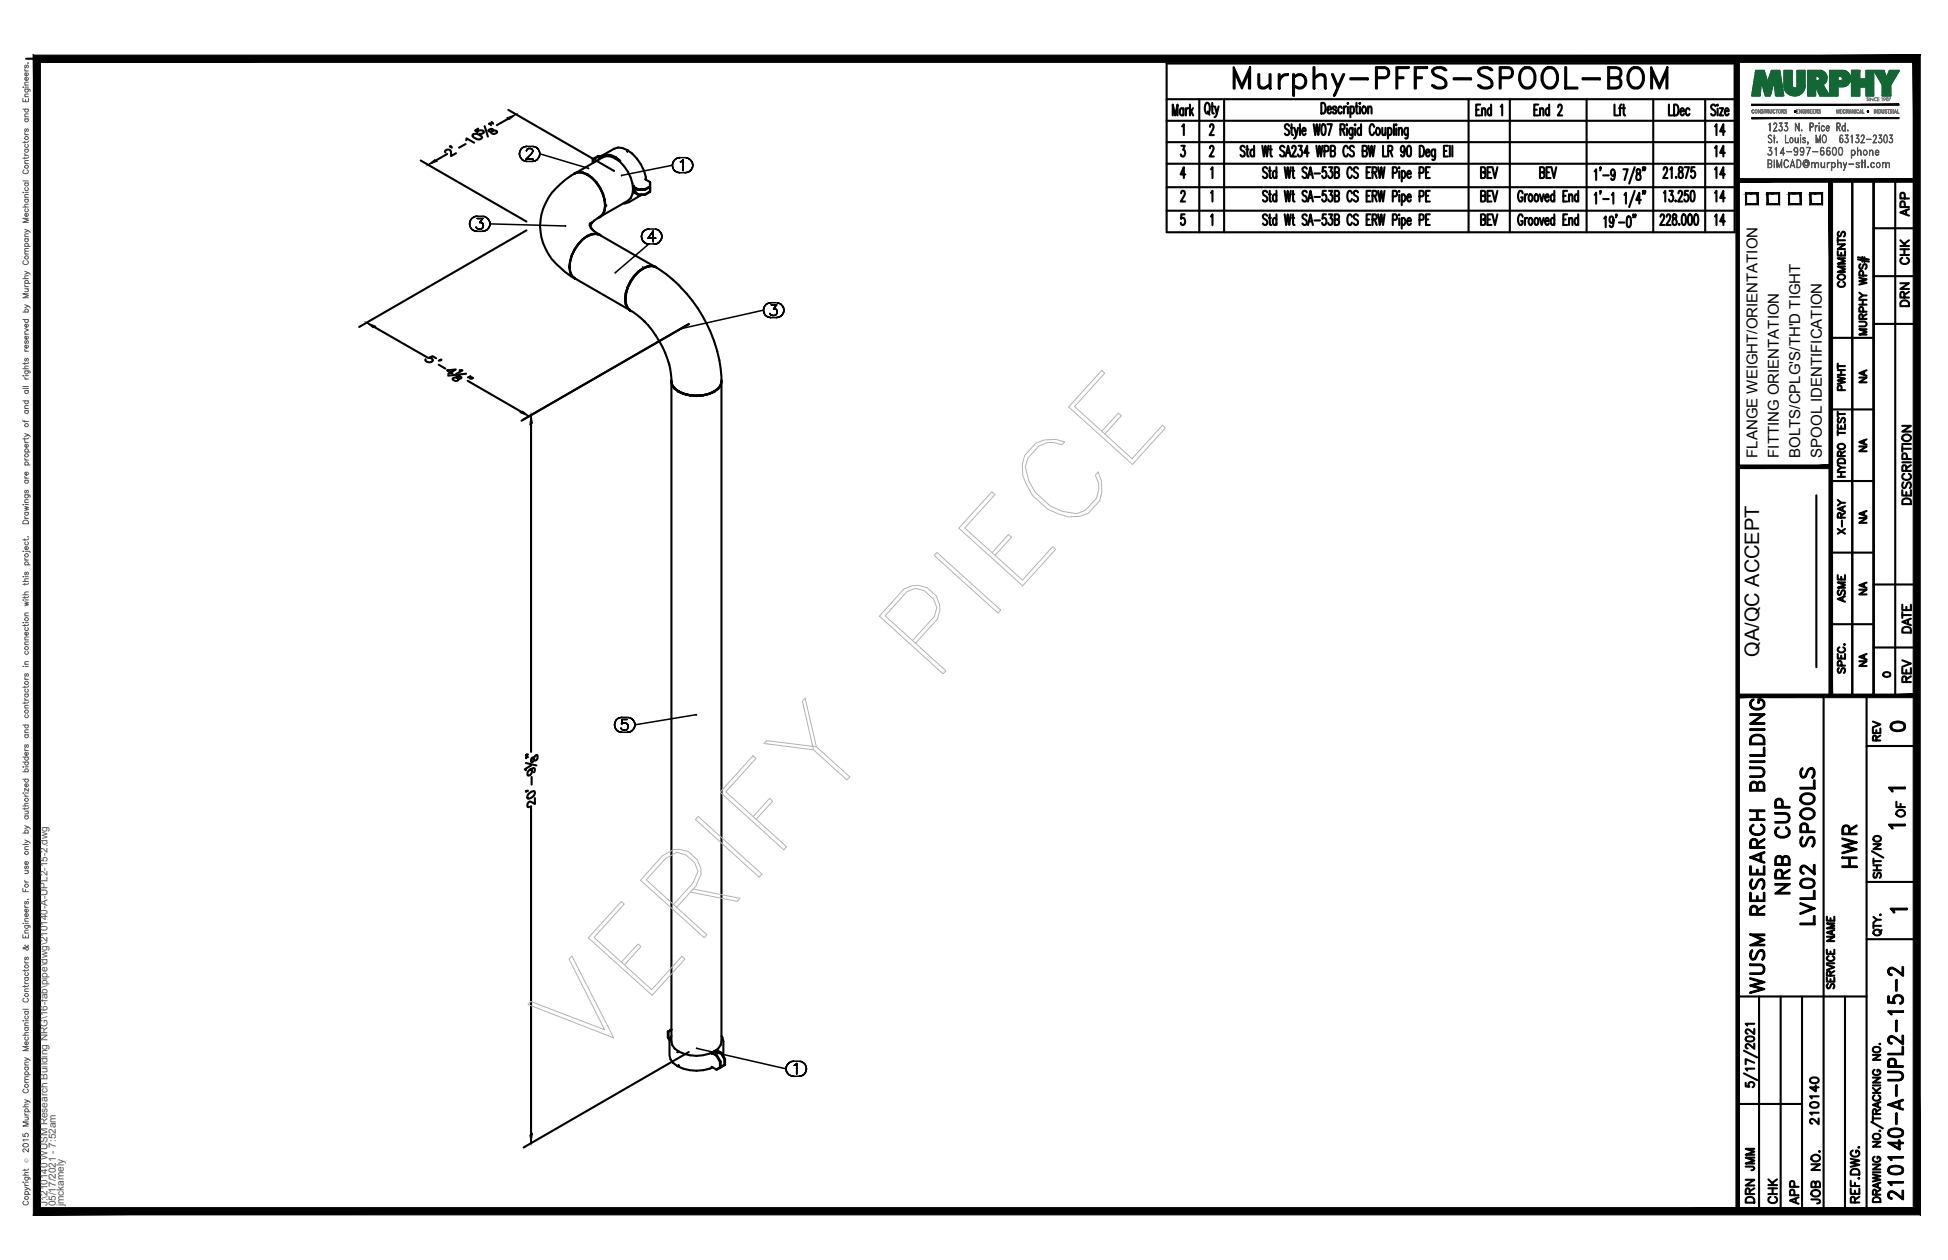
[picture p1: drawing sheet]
<svg xmlns="http://www.w3.org/2000/svg" width="432mm" height="279mm" viewBox="0 0 432 279" stroke-linecap="round" stroke-linejoin="round" font-family="sans-serif">
<defs><g id="words">
<text font-size="10.6" x="272.3" y="22.6">Murphy-PFFS-SPOOL-BOM</text>
<g font-size="6.6">
<text x="412.4" y="193.3" transform="rotate(-90 412.4 193.3)">HWR</text>
<text x="397.6" y="199.3" transform="rotate(-90 397.6 199.3)">NRB CUP</text>
<text x="403.2" y="206" transform="rotate(-90 403.2 206)">LVL02 SPOOLS</text>
<text x="391.9" y="221.5" transform="rotate(-90 391.9 221.5)">WUSM RESEARCH BUILDING</text>
<text x="422.6" y="267.1" transform="rotate(-90 422.6 267.1)">210140-A-UPL2-15-2</text>
</g>
<g font-size="5.3">
<text x="383.1" y="31" transform="rotate(-90 383.1 31)">14</text>
<text x="383.1" y="36" transform="rotate(-90 383.1 36)">14</text>
<text x="383.1" y="40.6" transform="rotate(-90 383.1 40.6)">14</text>
<text x="383.1" y="45.9" transform="rotate(-90 383.1 45.9)">14</text>
<text x="383.1" y="51.2" transform="rotate(-90 383.1 51.2)">14</text>
<text x="417.7" y="163.3">0</text>
<text x="389.8" y="260.7" transform="rotate(-90 389.8 260.7)">JMM</text>
<text x="389.8" y="267.8" transform="rotate(-90 389.8 267.8)">DRN</text>
<text x="399.7" y="268.1" transform="rotate(-90 399.7 268.1)">APP</text>
</g>
<g font-size="4.9">
<text x="424" y="49" transform="rotate(-90 424 49)">APP</text>
<text x="424" y="59.6" transform="rotate(-90 424 59.6)">CHK</text>
<text x="409.9" y="64.9" transform="rotate(-90 409.9 64.9)">COMMENTS</text>
<text x="424" y="69.1" transform="rotate(-90 424 69.1)">DRN</text>
<text x="409.9" y="87.8" transform="rotate(-90 409.9 87.8)">PWHT</text>
<text x="424.4" y="112.9" transform="rotate(-90 424.4 112.9)">DESCRIPTION</text>
<text x="409.9" y="119.6" transform="rotate(-90 409.9 119.6)">X-RAY</text>
<text x="409.9" y="134.8" transform="rotate(-90 409.9 134.8)">ASME</text>
<text x="424.4" y="141.5" transform="rotate(-90 424.4 141.5)">DATE</text>
<text x="424.4" y="152.4" transform="rotate(-90 424.4 152.4)">REV</text>
<text x="417.7" y="165.5" transform="rotate(-90 417.7 165.5)">REV</text>
<text x="423" y="182.4" transform="rotate(-90 423 182.4)">OF</text>
<text x="403.9" y="250.5" transform="rotate(-90 403.9 250.5)">210140</text>
<text x="394.8" y="268.1" transform="rotate(-90 394.8 268.1)">CHK</text>
<text x="404.3" y="268.1" transform="rotate(-90 404.3 268.1)">JOB NO.</text>
</g>
<g font-size="4.4">
<text x="414.5" y="86.1" transform="rotate(-90 414.5 86.1)">NA</text>
<text x="414.5" y="101.2" transform="rotate(-90 414.5 101.2)">NA</text>
<text x="414.5" y="117.1" transform="rotate(-90 414.5 117.1)">NA</text>
<text x="414.5" y="133" transform="rotate(-90 414.5 133)">NA</text>
<text x="389.9" y="145.7" transform="rotate(-90 389.9 145.7)">QA/QC ACCEPT</text>
<text x="414.5" y="148.9" transform="rotate(-90 414.5 148.9)">NA</text>
</g>
<text font-size="4" x="416.3" y="151.3">0</text>
<g font-size="3.5">
<text x="417.3" y="176.7">1</text>
<text x="417.3" y="184.9">1</text>
<text x="417.7" y="203.6">1</text>
</g>
<g font-size="3.3">
<text x="389.5" y="101.5" transform="rotate(-90 389.5 101.5)">FLANGE WEIGHT/ORIENTATION</text>
<text x="394.3" y="101.5" transform="rotate(-90 394.3 101.5)">FITTING ORIENTATION</text>
<text x="399.1" y="101.5" transform="rotate(-90 399.1 101.5)">BOLTS/CPLG'S/TH'D TIGHT</text>
<text x="403.8" y="101.5" transform="rotate(-90 403.8 101.5)">SPOOL IDENTIFICATION</text>
</g>
<g font-size="2.2" fill="#545454">
<text x="10.5" y="267.5" transform="rotate(-90 10.5 267.5)">J:\210140 WUSM Research Building NRG\16-fab\pipe\dwg\210140-A-UPL2-15-2.dwg</text>
<text x="12.4" y="267.5" transform="rotate(-90 12.4 267.5)">05/17/2021 - 7:52am</text>
<text x="14.1" y="267.4" transform="rotate(-90 14.1 267.4)">jmckamely</text>
</g>
<text font-size="1.3" fill="#545454" x="6.3" y="257.9" transform="rotate(-90 6.3 257.9)">Ó</text>
</g></defs>
<!-- layer: HP-HWR-PIPE -->
<g fill="none" stroke="#000" stroke-width=".47">
<path d="M127.3 38.6l.2-.2-.3 .2M127.5 38.4a2.93 2.93 0 0 1 2.7 .3 9 9 0 0 1 4 6.8 2.79 2.79 0 0 1-1.7 2.9l-.9 .6M127.5 38.4a3.6 3.6 0 0 1 3.8 1 8.1 8.1 0 0 1 2.8 7.2l-.4 .9-.7 .6M127.6 38.4h-.1M127.7 38.3l5.9-3.4 .8-.3 1 .1 1 .5v-.4v.4a8.3 8.3 0 0 1 3.8 7.8l-.4 .9-.6 .6-6 3.4M130.2 38.8a2.78 2.78 0 0 0-3.6 .1 15.8 15.8 0 0 0-6.2 7.4 11.7 11.7 0 0 0 3.7 13l1.2 1 1.9 1.3M130.2 38.8a8.2 8.2 0 0 1 3.8 7.9l-.4 .8M130.2 38.7h.1M132.5 34.6l-1.1 .6v.9v-.9v.9v-.7M132.5 34.8h.7M133.3 34.6h-.8v.2l-1.1 .6v-.2M133.4 34.5a3.6 3.6 0 0 1 4.1 1.1"/>
<path d="M139.1 33.3l-1.1-.5-1-.1-.9 .3-2.7 1.5-.8 1M139.1 33.3v.3v-.3M139.1 33.3a9.1 9.1 0 0 1 4.1 6.6M143 39.7l1.1 .7M126.2 59.2h.1M126.3 59.3h.1M128.2 54.1a7.7 7.7 0 0 0-1.8 6.2l.4 .9 .6 .5h-.1M128.2 54.1a7.7 7.7 0 0 0-1.8 6.2l.4 .9 .6 .5M130.2 52.4h.1M130.7 49.9l.9 1.4M130.7 49.6l.2 .7M130.9 49.9l-.1 .2"/>
<path d="M130.9 49.4l-.1 .7M130.9 50.6l1.8 1.4M131.2 51.9l-1 .5-1.1 .7-.9 1M131.2 51.9l1-.1 .8 .3-.2-.1M131.2 49.3l-.3 .6M131.7 48.9l-.8 1M132.2 51.8l-1 .1M132.2 51.8l.8 .3M132.2 51.9l.8 .2 12.1 7M132.2 51.9l-.9 .1-1.1 .4M132.8 48.2l.2-.1-.3 .1M133.1 48l-.1 .1"/>
<path d="M133.2 52.2a2.52 2.52 0 0 0-3 .2v-.1a8.4 8.4 0 0 0-3.8 8l.3 .9 .8 .6M134.1 45.6h.1M140.3 41.9l.3 .2-.3-.2M140.5 41.2l-.2 .1 1.1 .6h1.6v.2l-2.7-.2v-.6M142.1 43.2l-2.7 1.7-1.2 .2M142.6 59.5h.1M143.6 59.1a8.1 8.1 0 0 0-5 7.3M143.9 41.6l.2 .1M144 41.5l.1 .9-1.1 .7M144.1 41.7v.9l-1.1 .6h-1.6l-1.1-.6v-.7l1.1 1.2h1.6v.1M144.1 40.4v.9l-1.1 .6M144.1 40.4v1.1l-1.1 .6"/>
<path d="M144.1 40.4v1.1zM144.1 41.5v1.1zM144.1 41.3v.4M144.1 42.4v.2M144.5 59l.7 .2M145.3 59.2v.1M145.4 59.2l.2 .2M127.4 61.8l.3 .1M127.4 61.7v.1M127.5 61.8l12.1 6.9M138.5 66.3h.1M138.5 66.3a2.78 2.78 0 0 0 1.3 2.6l-.7-.5-.3-.9-.2-1.1"/>
<path d="M138.7 66.4h.1M139.7 62.4a6.3 6.3 0 0 0-.6 5.9l.6 .6-.1-.1M139.7 62.4l-1 2.7-.2 1.2M139.7 68.9h.1M139.8 68.9l.2 .1M140.5 61.2l2-1.7a2.91 2.91 0 0 1 2.9-.3 3.7 3.7 0 0 0-3.9 1l-1 1-.8 1.2zM142.7 71.1a23.4 23.4 0 0 1 5.7 9.8M142.9 71.4l-2.6-2.2a2.63 2.63 0 0 1-1.6-2.8 8.2 8.2 0 0 1 4.9-7.3l1-.1a12.6 12.6 0 0 1 4.5 3 31.8 31.8 0 0 1 10.8 22.5l-.1 .8-.6 .8-.9 .7M148.3 80.5l.5 3.4a2.64 2.64 0 0 0 1.6 2.9l1.2 .5 1.3 .3M148.8 84.5l.2 .9 .5 .8 .9 .7 1.2 .5-1.2-.5-.9-.7-.5-.8M148.8 84.8v146.1l.2 .8 .5 .8 .9 .7-.2 .1 .2-.1a8.2 8.2 0 0 0 8.8-.7l.6-.8 .1-.8v-146.1M148.8 84.3v.3"/>
<path d="M148.8 84.6v.1M149 85.3a5.1 5.1 0 0 0 3.9 2.3M150.4 86.8h.1M151.6 87.4a9.4 9.4 0 0 0 5.6 0 8.6 8.6 0 0 1-5.6 0zM158.3 86.8h.1M158.3 86.8a8.5 8.5 0 0 1-5.4 .8M159.9 84.3a1.85 1.85 0 0 1-.7 1.9l-.8 .7-1.2 .5 1.2-.5 .8-.7M159.9 84.7v-.1l-.1 .8M148 228.8v1.3l.4 .7M148.2 228.7l-.2 .1 .8-.5-.8 .5 .2-.1v1.3l-.2 .1M148.2 228.7l.6-.4-.6 .4M148.2 230l.3 .5"/>
<path d="M148.8 229.7l-.4 1.2v3.1a3.7 3.7 0 0 0 3 3 9.4 9.4 0 0 0 6.5-.3M150.4 236.2l-.2 .2 .2-.2M157.7 233.7v-.2l1.1 .6 .8 1.4v1.3l-.8 .4 .1-.1-.1 .1-1.1-.7M157.7 233.5l.6-.3 1.5 2.2-.2 .1M158.3 233.2l.5-.4 1.1 .7 .8 1.3-.1 .1-.8-1.4zM158.6 233.3l-.3-.1 .3 .1M159.6 236.8l.2-.1-.2 .1M159.6 236.8l-.8 .4M159.8 235.4v1.3l-.9 .4 .9-.4M159.8 236.5h.1l-.1 .1M159.9 229.7l.4 1.2v3.2M160.6 236.2l-.8 .4 .1-.1"/>
<path d="M160.6 234.9v1.3l-.8 .4M160.6 236.2l.1-.1-.1 .1M160.7 234.8v1.3l-.8 .4 .8-.4"/>
</g>
<g fill="none" stroke="#000" stroke-width=".34">
<path d="M115.1 34.1l.1 .5-.1-.5M115.2 33.6l-.1 .5 .1-.5M115.2 34.6l.3 .5-.3-.5M115.5 33.1l-.3 .5 .3-.5M115.5 35.1l.3 .4-.3-.4M115.8 32.8l-.3 .3 .3-.3M115.8 35.5l.5 .2-.5-.2M116.3 32.5l-.5 .3 .5-.3M116.3 35.7l.5 .1-.5-.1M116.6 35.3h1.6h-1.6M116.7 33.5h.1M116.7 33.4l.1-.3-.1 .3"/>
<path d="M116.8 32.5h-.5h.5M116.8 35.8h1.2M116.8 32.5h1.2M116.8 33.1l.2-.1-.2 .1M117 33l.2-.1-.2 .1M117.2 32.9h.4h-.4M117.6 32.9l.2 .1-.2-.1M117.7 34.2l-1.1 1.1 1.1-1.1M117.8 33l.2 .1-.2-.1M118 33.8l-.3 .4 .3-.4M118 33.1l.1 .3-.1-.3M118 35.8l.5-.1-.5 .1"/>
<path d="M118.1 33.6l-.1 .2 .1-.2M118.1 33.4v.2v-.2M118.5 32.5h-.5h.5M118.5 35.7l.5-.2-.5 .2M119 32.8l-.5-.3 .5 .3M119 35.5l.3-.4-.3 .4M119.3 33.1l-.3-.3 .3 .3M119.3 35.1l.3-.5-.3 .5M119.6 33.6l-.3-.5 .3 .5M119.6 34.6l.1-.5-.1 .5M119.7 34.1l-.1-.5 .1 .5 10.7 3.2M137.8 38.9h.1"/>
<path d="M149 36.6l.1 .6-.1-.6M149 36.6l-11.2 2.3M149.1 36.1l-.1 .5 .1-.5M149.1 37.2l.2 .4-.2-.4M149.3 35.7l-.2 .4 .2-.4M149.3 37.6l.4 .4-.4-.4M149.7 35.3l-.4 .4 .4-.4M149.7 38l.5 .2-.5-.2M150.2 35l-.5 .3 .5-.3M150.2 38.2l.5 .1-.5-.1M150.7 35h-.5h.5M150.7 38.3h1.2"/>
<path d="M150.7 35h1.2M150.8 35.9l.3-.1-.3 .1M151.1 35.8l.3-.3-.3 .3M151.4 35.5v2.3v-2.3M151.9 38.3l.5-.1-.5 .1M152.4 35h-.5h.5M152.4 38.2l.5-.2-.5 .2M152.9 35.3l-.5-.3 .5 .3M152.9 38l.3-.4-.3 .4M153.2 35.7l-.3-.4 .3 .4M153.2 37.6l.3-.4-.3 .4M153.5 36.1l-.3-.4 .3 .4"/>
<path d="M153.5 37.2l.1-.6-.1 .6M153.6 36.6l-.1-.5 .1 .5M104.1 49.6l.1 .6-.1-.6M104.2 49.1l-.1 .5 .1-.5M104.2 50.2l.2 .4-.2-.4M104.4 48.7l-.2 .4 .2-.4M104.4 50.6l.4 .4-.4-.4M104.8 48.3l-.4 .4 .4-.4M104.8 51l.4 .2-.4-.2M105.2 48l-.4 .3 .4-.3M105.2 51.2l.5 .1-.5-.1M105.5 50.4l.3 .3z"/>
<path d="M105.7 47.9l-.5 .1 .5-.1M105.7 51.3h1.2M105.7 47.9h1.2M105.8 48.5h1.2h-1.2M105.8 50.7l.7 .1zM106.3 49.3h.4h-.4M106.7 49.3l.2 .2-.2-.2M106.8 50.7l-.3 .1 .3-.1M106.9 49.5l.1 .1-.1-.1M106.9 51.3l.5-.1-.5 .1M107 48.5l-.7 .8 .7-.8M107 50.5l-.2 .2 .2-.2"/>
<path d="M107 49.6l.1 .3-.1-.3M107.1 49.9l-.1 .6zM107.4 48l-.5-.1 .5 .1M107.4 51.2l.5-.2-.5 .2M107.9 48.3l-.5-.3 .5 .3M107.9 51l.4-.4-.4 .4M108.3 48.7l-.4-.4 .4 .4M108.3 50.6l.2-.4-.2 .4M108.5 49.1l-.2-.4 .2 .4M108.5 50.2l.1-.6-.1 .6M108.6 49.6l-.1-.5 .1 .5M108.6 49.6l16.7 .5"/>
<path d="M125.3 50.1h.1M142.2 52.4l.1 .5-.1-.5M142.3 51.9l-.1 .5 .1-.5M142.3 52.9l.2 .5-.2-.5M142.5 51.5l-.2 .4 .2-.4M142.5 53.4l.4 .4-.4-.4M142.9 51.1l-.4 .4 .4-.4M142.9 53.8l.4 .2-.4-.2M143.3 50.9l-.4 .2 .4-.2M143.3 54l.5 .1-.5-.1M143.7 52.8h1.7h-1.7M143.8 50.8l-.5 .1 .5-.1"/>
<path d="M143.8 50.8h1.2M144.8 51.3l-1.1 1.5 1.1-1.5M144.8 51.3v2.3v-2.3M145 54.1l.6-.1-.6 .1M145 54.1h-1.2l-7.4 6.3M145.6 50.9l-.6-.1 .6 .1M145.6 54l.4-.2-.4 .2M146 51.1l-.4-.2 .4 .2M146 53.8l.4-.4-.4 .4M146.4 51.5l-.4-.4 .4 .4M146.4 53.4l.2-.5-.2 .5M146.6 51.9l-.2-.4 .2 .4"/>
<path d="M146.6 52.9l.1-.5-.1 .5M146.7 52.4l-.1-.5 .1 .5M150.9 72.9h.1M169.2 68.8l.1 .5-.1-.5M169.2 68.8l-18.3 4.1M169.3 68.3l-.1 .5 .1-.5M169.3 69.3l.2 .5-.2-.5M169.5 67.8l-.2 .5 .2-.5M169.5 69.8l.4 .3-.4-.3M169.9 67.4l-.4 .4 .4-.4M169.9 70.1l.5 .2-.5-.2M170.4 67.2l-.5 .2 .5-.2"/>
<path d="M170.4 70.3l.5 .1-.5-.1M170.7 69.5l.2 .3zM170.9 67.1l-.5 .1 .5-.1M170.9 70.4h1.2M170.9 67.1h1.2M170.9 67.6h1.3h-1.3M170.9 69.8l.7 .2zM171.5 68.5h.3h-.3M171.8 68.5l.3 .1-.3-.1M171.9 69.8l-.3 .2 .3-.2M172.1 68.6l.1 .1-.1-.1M172.1 70.4l.5-.1-.5 .1"/>
<path d="M172.2 67.6l-.7 .9 .7-.9M172.2 69.6l-.3 .2 .3-.2M172.2 68.7l.1 .4-.1-.4M172.3 69.1l-.1 .5zM172.6 67.2l-.5-.1 .5 .1M172.6 70.3l.4-.2-.4 .2M173 67.4l-.4-.2 .4 .2M173 70.1l.4-.3-.4 .3M173.4 67.8l-.4-.4 .4 .4M173.4 69.8l.3-.5-.3 .5M173.7 68.3l-.3-.5 .3 .5M173.7 69.3l.1-.5-.1 .5"/>
<path d="M173.8 68.8l-.1-.5 .1 .5M136.5 159.8l-.2 .4 .2-.4M136.9 159.4l-.4 .4 .4-.4M137.4 159.2l-.5 .2 .5-.2M137.9 159.1l-.5 .1 .5-.1M137.9 159.1h1.2M137.9 159.5l-.1 1.1 .1-1.1M139.1 159.5h-1.2h1.2M139.6 159.2l-.5-.1 .5 .1M140 159.4l-.4-.2 .4 .2M140.4 159.8l-.4-.4 .4 .4M154.3 158.5l-13.6 2.2v-.5v.5"/>
<path d="M136.2 160.7l.1 .5-.1-.5M136.3 160.2l-.1 .5 .1-.5M136.3 161.2l.2 .5-.2-.5M136.5 161.7l.4 .4-.4-.4M136.9 162.1l.5 .2-.5-.2M137.4 162.3l.5 .1-.5-.1M137.8 161.7l-.1-.3 .1 .3M137.8 160.6l.1-.2-.1 .2M137.9 162.4h1.2M137.9 161.8l-.1-.1 .1 .1M137.9 160.4l.3-.1-.3 .1M138.2 161.9l-.3-.1 .3 .1"/>
<path d="M138.2 160.3h.4h-.4M138.6 161.9h-.4h.4M138.6 160.3l.3 .1-.3-.1M138.9 161.8l-.3 .1 .3-.1M138.9 160.4l.2 .3-.2-.3M139.1 162.4l.5-.1-.5 .1M139.1 161.6l-.2 .2 .2-.2M139.1 160.7l.2 .3-.2-.3M139.3 161l-.2 .6zM139.6 162.3l.4-.2-.4 .2M140 162.1l.4-.4-.4 .4M140.4 161.7l.3-.5-.3 .5"/>
<path d="M140.7 160.2l-.3-.4 .3 .4M140.7 161.2v-.5v.5M154.5 232.5l19.7 4.5M174.2 237l.1 .5-.1-.5M174.3 236.5l-.1 .5 .1-.5M174.3 237.5l.3 .5-.3-.5M174.6 236l-.3 .5 .3-.5M174.6 238l.3 .4-.3-.4M174.9 235.7l-.3 .3 .3-.3M174.9 238.4l.5 .2-.5-.2M175.4 235.4l-.5 .3 .5-.3M175.4 238.6l.5 .1-.5-.1"/>
<path d="M175.9 235.3l-.5 .1 .5-.1M175.9 238.7h1.2M175.9 235.3h1.2M176.1 236.2h.2h-.2M176.3 236.2l.3-.4-.3 .4M176.6 235.8v2.4v-2.4M177.1 238.7l.5-.1-.5 .1M177.6 235.4l-.5-.1 .5 .1M177.6 238.6l.5-.2-.5 .2M178.1 235.7l-.5-.3 .5 .3M178.1 238.4l.4-.4-.4 .4M178.5 236l-.4-.3 .4 .3"/>
<path d="M178.5 238l.2-.5-.2 .5M178.7 236.5l-.2-.5 .2 .5M178.7 237.5l.1-.5-.1 .5M178.8 237l-.1-.5 .1 .5"/>
</g>
<path d="M134.1 45.6l.2 .2M134.2 45.5l.3 .2M142.4 59.1l.1 .4M142.6 59.3v.2" fill="none" stroke="#000" stroke-width=".22"/>
<circle cx="134.2" cy="45.5" r=".23" fill="#000"/>
<!-- layer: PS-BDR -->
<g fill="#000" stroke="#000" stroke-width=".22">
<path d="M388.3 26.1v.2l32.6-.2zM388.3 26.3l32.6-.2v.2z"/>
<path d="M388.3 23.1v.3l32.6-.3zM388.3 23.4l32.6-.3v.3z"/>
<path d="M7.4 12.2v257.2l1.6-1.6zM7.4 12.2l1.6 1.6v254zM7.4 12.2l1.6 1.6 416.6-1.6zM9 13.8l416.6-1.6-1.5 1.6zM425.6 12.2l-1.5 1.6 1.5 255.6zM424.1 13.8l1.5 255.6-1.5-1.6zM7.4 269.4h418.2l-1.5-1.6zM9 267.8h415.1l-416.7 1.6z"/>
</g>
<!-- layer: PS-BDR-T -->
<g fill="none" stroke="#000" stroke-width=".47">
<path d="M415.3 40v114.3h-4.7v-114.2v114.2h-4.8v-114.2M387 42.9h2.6v2.4h-2.6zM391.8 42.9h2.6v2.4h-2.6zM396.6 42.9h2.5v2.4h-2.5zM401.3 42.9h2.6v2.4h-2.6zM411.8 57.5l2.5 .5M411.8 57.1l2.5 .5M412.4 58.6a.59 .59 0 0 0-.3 .5 .59 .59 0 0 0 .4 .5l.3-.1 .3-.8 .4-.1a.64 .64 0 0 1 0 1M412.8 57v1M413.3 57.1v1M405.8 74.9h9.5M412.1 71.3l1.4 .1a.52 .52 0 0 1 .2 .6 .52 .52 0 0 1-.4 .4h-1.2"/>
<path d="M412.1 61.6l1.7 .4-1.7 .3 1.7 .4-1.7 .4M412.1 67.5h1.7M412.1 66.5h1.7M412.1 64.9l.8 .6M412.9 70.7l-.1-.9-.4-.1-.3 .3v.7h1.7M412.9 66.5v1M413 69.1l-.1-.9-.5-.1-.3 .3v.7h1.7M413 61.1l-.1-.9-.5-.1-.3 .3v.7h1.7M413.8 73h-1.7l1.7 .6-1.7 .6h1.7M413.8 65.5h-.9l-.8 .6M413.8 69.7l-.9 .5M405.8 90.8h9.5"/>
<path d="M407.4 94.1v1h1.6v-1M407.4 96h1.6M407.4 91.3v1.1M407.4 95.4v1.1M407.4 91.8h1.6M407.4 98.7a.79 .79 0 0 1 1-.3 .79 .79 0 0 1 .5 .9 .78 .78 0 0 1-1 .3 .78 .78 0 0 1-.5-.9zM407.6 92.7a.59 .59 0 0 0-.3 .5 .59 .59 0 0 0 .4 .5l.3-.1 .3-.8 .4-.1a.65 .65 0 0 1 0 1M408.1 94.5v.6M402.6 109.8v38.1M405.8 106.7h9.5M407.4 105.7h1.6M407.4 104.7h1.6"/>
<path d="M407.4 103.1l.7 .6M407.4 102a.9 .9 0 0 1 1.6 .2v.5h-1.6zM408.1 101.1l-.1-.9-.3-.1-.3 .3v.7h1.6M408.1 104.7v1M409 103.7h-.9l-.7 .6M409 100.1l-.9 .5M405.8 122.5h9.5M405.8 138.4h9.5M407.4 145v1h1.6v-1M407.6 148.2a.59 .59 0 0 0-.3 .5 .59 .59 0 0 0 .4 .5l.3-.2 .3-.7 .4-.1a.65 .65 0 0 1 0 1M407.7 143.5a.59 .59 0 0 0-.3 .7 .59 .59 0 0 0 .6 .5h.4a.59 .59 0 0 0 .6-.5 .59 .59 0 0 0-.4-.7M408.1 145.4v.6"/>
<path d="M408.2 147.6l-.1-.9-.4-.2-.3 .4v.7h1.6M408.8 142.9h.2z"/>
</g>
<!-- layer: PS-DIM -->
<path d="M5.8 13h419" fill="none" stroke="#000" stroke-width=".47"/>
<!-- layer: 0 -->
<g fill="none" stroke="#000" stroke-width=".47">
<path d="M415.3 40v114.3M420.1 40v114.3M415.3 50.6h9.5M415.3 61.2h9.5M415.3 71.8h9.5M415.3 129.6h9.5M415.3 143.6h9.5M386.6 238l2.9 1.5M386.6 233l2.9 1.5M387 230l.8-.2a.85 .85 0 0 1 1.1 .6 1.14 1.14 0 0 1-1.9 0zM388.9 237h-1.9l.3 .4M388.9 235.7l-1.9-.8v1.1"/>
<path d="M388.9 231.4v1.2l-1-.8-.6-.3-.3 .2v.5l.4 .3M388.9 228.2v1.1l-1-.8-.6-.3-.3 .2v.5l.4 .3M388.9 227h-1.9l.3 .4M387 240.1v.8l.8 .1a.62 .62 0 0 1 0-.9 .62 .62 0 0 1 .9 .1 .62 .62 0 0 1-.2 .9"/>
</g>
<g fill="#000" stroke="#000" stroke-width=".22">
<path d="M384.8 13l.8 255.6v-255.6zM384.8 13l.8 255.6h-.8z"/>
<path d="M385.2 39.6v.8l39.6-.8zM385.2 40.4l39.6-.8v.8z"/>
<path d="M424.5 40l.8 114.3v-114.3zM424.5 40l.8 114.3h-.8z"/>
<path d="M385.2 153.9v.8l39.6-.8zM385.2 154.7l39.6-.8v.8z"/>
</g>
<!-- layer: PS-LOGO -->
<g fill="none" stroke="#545454" stroke-width=".22">
<path d="M5.1 19.3h.1zM5.5 19.8h.9l.2 .1v.4M5.5 15.3v.3l.3 .1M5.5 18.9h.8M5.5 15.7h.8M5.5 19.3h.8M5.7 19.8a.38 .38 0 0 0-.1 .5 .38 .38 0 0 0 .6 0 .38 .38 0 0 0-.1-.5M5.7 14.4l-.2 .3v.3h.3l.1-.4 .2-.2 .2 .3-.2 .4M6.1 17.2a.38 .38 0 0 1 .1 .5 .38 .38 0 0 1-.6 0 .38 .38 0 0 1 .1-.5h.1v.7M6.1 16.2a.38 .38 0 0 1 .1 .5 .38 .38 0 0 1-.6 0 .38 .38 0 0 1 .1-.5h.1v.6M6.2 13.9v.1zM6.3 18.2l-.8 .1v.3l.2 .3"/>
<path d="M5.1 21.8v.7h1.2v-.7M5.1 24.2h1.2M5.4 37.7a.43 .43 0 0 0-.3 .5 .43 .43 0 0 0 .4 .3h.3a.43 .43 0 0 0 .5-.3 .43 .43 0 0 0-.3-.5M5.5 34v.3l.3 .1M5.5 29.4v.3l.3 .2M5.5 31.3v.4M5.5 34.8v.4M5.5 36.2h.8M5.5 34.4h.8M5.5 33.1h.8M5.5 29.9h.8M5.5 26.4h.8"/>
<path d="M5.5 25.9h.8M5.5 21.4h.8M5.7 33.1a.38 .38 0 0 0-.1 .5 .38 .38 0 0 0 .6 0 .38 .38 0 0 0-.1-.5M5.7 32a.4 .4 0 0 0-.1 .6 .4 .4 0 0 0 .6 0 .4 .4 0 0 0-.1-.6M5.7 28.6l-.2 .2v.3h.3l.1-.4 .2-.1 .2 .2-.2 .4M5.7 26.4a.38 .38 0 0 0-.1 .5 .38 .38 0 0 0 .6 0 .38 .38 0 0 0-.1-.5M5.7 24.2a.38 .38 0 0 0-.1 .6 .38 .38 0 0 0 .6 0 .38 .38 0 0 0-.1-.6M5.7 22.1v.4M6.3 35.6h-.8v.3l.2 .3M6.3 34.8l-.3 .3h-.9M6.3 31.3l-.3 .3h-.9M6.3 25.3h-.8v.3l.2 .3"/>
<path d="M6.3 20.9h-.8v.3l.2 .2M391.9 34.2l.2 .2M392 36.3l.6-.1v-.6l-.6-.1v1.6l.6-.1v-.6h-.6M392.1 30a.44 .44 0 0 1 .7 .2 .38 .38 0 0 0-.6-.2 .38 .38 0 0 0-.1 .5l.4 .3a.46 .46 0 0 1 .2 .7 .46 .46 0 0 1-.7-.1 .41 .41 0 0 0 .6 .1 .41 .41 0 0 0 0-.6l-.6-.4zM392.3 33.3a.53 .53 0 0 1 .5 .8 .53 .53 0 0 1-.9 0 .47 .47 0 0 0 .7 .2l.2-.3M392.4 27.2l-.1 1.9v-1.7l-.2 .2zM392.4 36.3l.3 .1v.6l-.8 .2v-1.8l.8 .2v.6l-.3 .2M392.5 33.4a.51 .51 0 0 1 .3 .5 .51 .51 0 0 1-.3 .5M392.7 32.8l-.7-.1h.8l-.5 .7M392.7 32.7l-.5 .7 .4 .1 .2 .3M393.1 30.5l.4 .1zM393.1 29l.8 .1h-.8l.7-1.3-.2-.5h-.2l-.3 .4 .1-.3a.39 .39 0 0 1 .6 0 .39 .39 0 0 1 0 .5l-.7 1.2"/>
<path d="M393.3 35.4v1.8zM393.3 29.9v1.8zM393.4 33l.4-.3v1.7l-.1-1.6zM393.9 35.4l.5 1.5 .6-1.5v1.8l-.1-1.4-.5 1.4-.5-1.4v1.4zM393.9 31.4l.1 .3zM393.9 31.5l.1 .1zM394.4 28.8l.1 .2M394.7 27.9a.55 .55 0 0 1 .4 .7 .55 .55 0 0 1-.7 .4l-.1-.3 .4 .3 .3-.4M394.7 33.9l.9 .1h-1l.7-1.3v1.7v-1.5l-.6 1.1M394.8 28l.2 .5-.2 .5M395 27.3l-.6-.1h.6l-.3 .8M395 27.2l-.4 .8 .4 .1v.3"/>
<path d="M395.5 28.8l.2 .2M395.7 35.5a.47 .47 0 0 1 .7 .3l-.3-.3h-.3a1.08 1.08 0 0 0 0 1.6h.3l.3-.3a.44 .44 0 0 1-.4 .4 .44 .44 0 0 1-.5-.4l-.1-.7zM395.8 29.9v1.7l.7 .1h-.7zM395.8 27.9a.55 .55 0 0 1 .5 .7 .55 .55 0 0 1-.7 .4l-.1-.3 .4 .3 .4-.4M396 28l.3 .5-.3 .5M396 33.6l1.2 .1zM396.2 27.3l-.6-.1h.7l-.5 .8M396.2 27.2l-.4 .8 .3 .1 .2 .3M396.9 30.6a.57 .57 0 0 1 .7 .4 .57 .57 0 0 1-.4 .7l-.3-.1-.2-.4zM396.9 36.8h.8M397 30.6a.52 .52 0 0 1 .4 .5 .52 .52 0 0 1-.4 .5l-.2-.4zM397 36.7h.7"/>
<path d="M397.3 35.4l.6 1.8-.6-1.5-.5 1.5zM397.7 33.3l.3 .4 .3-.1 .2-.3M397.7 33.1l.3-.3h.3l.2 .3M397.8 34.3h.5M397.9 30.5l.1 1 .3 .1 .3-.2-.3 .3-.3-.1-.1-.2zM398 27.2l.8 1.6v-1.6v1.9l-.8-1.6v1.6zM398 32.8l-.3 .4 .3 .5M398.2 32.8a1.22 1.22 0 0 1 .1 1.6M398.3 35.4h.5a1.05 1.05 0 0 1 0 1.8h-.5zM398.3 35.5a.84 .84 0 0 1 .9 .5 .84 .84 0 0 1-.2 .9l-.7 .2zM398.5 33.5l-.2 .2a.49 .49 0 0 1-.6-.2 .49 .49 0 0 1 .1-.6 .49 .49 0 0 1 .7 0v.4a.81 .81 0 0 1-.5 1.1l-.3-.2 .1 .2M398.5 33.3l-.3 .4"/>
<path d="M398.6 30.5v1.2zM399 30l.1-.1v.3zM399.1 33.3l.3 .4 .3-.1 .1-.3M399.1 33.1l.3-.3h.3l.1 .3M399.1 30h.1M399.1 30.5v1.2zM399.1 34.3h.6M399.4 28.8v.3l-.1-.1zM399.4 28.9h.1M399.4 32.8a.51 .51 0 0 0-.3 .4 .51 .51 0 0 0 .3 .5M399.5 32.8a1.22 1.22 0 0 1 .1 1.6M399.6 31.5h.6"/>
<path d="M399.6 30.8l.6 .6-.2 .3-.4-.1v-.2l.1 .2M399.6 30.7h.6M399.7 30.6v.3M399.8 33.5l-.1 .2a.5 .5 0 0 1-.7-.5 .5 .5 0 0 1 .7-.4l.2 .5a.83 .83 0 0 1-.5 1.1l-.3-.2 .1 .2M399.8 33.3l-.3 .4M399.9 35.6a.74 .74 0 0 1 1 .2 .74 .74 0 0 1-.1 1l-.1-1 .1 .9a.68 .68 0 0 0-.3-1.2 .68 .68 0 0 0-.8 .9 .66 .66 0 0 0 .4 .7 .66 .66 0 0 0 .7-.2 .7 .7 0 0 1-.9 .1 .7 .7 0 0 1-.2-.8zM400 36l.2-.2 .4 .1 .1 .2-.5-.2-.2 .3 .1 .4 .4 .1 .2-.2-.1 .2-.4 .1-.2-.2zM400.1 30.6l.1 .2-.2-.3-.4 .1v.2l.6 .5M400.1 31.2v.4M400.7 31.5h.1M400.8 31.9l-.1-.5 .1 .4-.2 .2M400.8 31.7v.1"/>
<path d="M401.3 28.1l.6-.1v-.6l-.6-.1-.1 1.8v-1.9h.5l.2 .4v.4l-.2 .2h-.4M401.3 32.7l-.7 1.7 .7-1.7h-.9l.9 .1M401.6 36v1.2zM401.8 33.6l1.2 .1zM401.8 36.1h.5l.1 1.1-.2-1-.3-.1-.3 .3zM402.4 27.8v1.3zM402.5 29.9l.5 1.5 .5-1.5v1.8l-.1-1.4-.4 1.4-.4-1.4-.1 1.4zM402.6 36.1h.4l.1 1.1-.1-1-.3-.1-.3 .3zM402.6 27.9l.3-.1-.3 .2-.2 .4zM403.2 27.2l.1 .1v.2zM403.2 27.3h.1M403.2 27.8l.1 1.3z"/>
<path d="M403.5 34l.4 .4 .3-.1 .1-.3M403.5 33.8l.4-.4 .3 .1 .1 .3M403.6 36l.2 1 .3 .1 .3-.2-.3 .3-.4-.1zM403.7 32.8h.5M403.8 32.8l-.2 .2a1.17 1.17 0 0 0 .2 1.4M403.8 27.9l.4-.1 .2 .4-.2-.3a.54 .54 0 0 0-.4 .6 .54 .54 0 0 0 .4 .5l.2-.3-.2 .4h-.2l-.3-.5zM403.8 33.4l-.3 .5M404.1 33.4l.2 .5-.2 .5M404.1 30l.2-.1a.95 .95 0 0 1 .6 .9 .95 .95 0 0 1-.6 .9 1.24 1.24 0 0 1-.2-1.7zM404.1 30.1l.2-.1a.87 .87 0 0 1 .5 .8 .87 .87 0 0 1-.5 .8 1.19 1.19 0 0 1-.2-1.5zM404.2 32.8l.1 .1-.4-.2a1.42 1.42 0 0 0-.2 1.7 .49 .49 0 0 0 .6-.2 .49 .49 0 0 0-.1-.7 .49 .49 0 0 0-.7 .1M404.4 36l.1 1.2z"/>
<path d="M404.8 28.4h.6l-.2-.5a.54 .54 0 0 0-.4 .6 .54 .54 0 0 0 .4 .5l.2-.3-.2 .4a.63 .63 0 0 1-.4-.6 .63 .63 0 0 1 .4-.7l.3 .7h-.7M404.9 34l.3 .4 .3-.1 .2-.3M404.9 33.8l.3-.4 .3 .1 .2 .3M405 36l.1 1.2zM405.1 32.8h.5M405.1 32.8l-.1 .2a1.17 1.17 0 0 0 .2 1.4M405.2 33.4l-.3 .5M405.3 36.1l.3-.1-.5 .5zM405.4 33.4l.3 .5-.3 .5M405.5 32.8l.2 .1a.36 .36 0 0 0-.6-.1l-.2 .6v.8l.2 .2a.49 .49 0 0 0 .6-.2 .49 .49 0 0 0-.1-.7 .49 .49 0 0 0-.7 .1M406 36v1.8zM406.2 36.1a.53 .53 0 0 1 .7 .5 .53 .53 0 0 1-.7 .5l-.2-.2 .3 .2a.51 .51 0 0 0 .5-.5 .51 .51 0 0 0-.5-.5l-.3 .2z"/>
<path d="M406.3 32.8l.4-.1a1.13 1.13 0 0 1 0 1.7h-.1a1.28 1.28 0 0 1-.3-1.6zM406.3 34.3h.6M406.3 32.8h.6M406.4 32.8l-.2 .6 .2 1M406.8 32.8l.2 .6-.2 1M407.2 28.1l.6-.1v-.6l-.6-.1-.1 1.8v-1.9l.7 .1 .1 .7-.3 .2h-.4M407.3 35.4l.1 1.8zM407.5 28.2l.4 .9-.3-.9M407.6 36.1h.5l.1 1.1-.2-1-.3-.1-.3 .3zM407.7 32.8l.3-.1a1.13 1.13 0 0 1 0 1.7h-.1a1.28 1.28 0 0 1-.2-1.6zM407.7 34.3h.5M407.7 32.8h.5"/>
<path d="M407.8 32.8l-.2 .6 .2 1M407.8 31.3l.3 .3 .4-.3M407.8 31l.3-.3 .4 .3M408 30.1h.4M408 30l-.1 .3a1.28 1.28 0 0 0 .2 1.3M408.1 30.7l-.3 .4M408.2 32.8l.2 .6-.2 1M408.2 30.7l.3 .4-.3 .5M408.4 30l.1 .2a.33 .33 0 0 0-.5-.2l-.2 .7 .2 .9a.48 .48 0 0 0 .5-.5 .48 .48 0 0 0-.5-.4l-.2 .1M408.5 27.9l.3-.1 .2 .3-.2-.2a.54 .54 0 0 0-.5 .6 .54 .54 0 0 0 .5 .5l.2-.2-.2 .3-.5-.3zM409 27.2l.1 1.9zM409 37l-.5-1 .5 1.2"/>
<path d="M409 31.4l.1 .2M409.2 30.7l.4 .1 .1 .2M409.3 30.6a.53 .53 0 0 1 .4 .6 .53 .53 0 0 1-.7 .4v-.2a.36 .36 0 0 0 .6 .1l.1-.2M409.3 36l-.6 1.8zM409.4 30.7l.3 .4-.3 .5M409.6 28.8v.3zM409.6 28.9v.1zM409.6 30l-.6-.1h.7l-.4 .8M409.6 29.9l-.4 .8M409.8 36.4h1.1zM410.4 33.3v1.7zM410.6 33.3a.53 .53 0 0 1 .7 .6 .53 .53 0 0 1-.7 .5l-.2-.2 .3 .2a.51 .51 0 0 0 .5-.5 .51 .51 0 0 0-.5-.6l-.3 .2z"/>
<path d="M410.6 29.9l-.1 1.8v-1.6l-.2 .2zM411.3 31.4l.2 .2M411.5 37h.6M411.5 36.4l.6 .3v.2a.38 .38 0 0 1-.3 .3 .38 .38 0 0 1-.4-.3l.2 .2M411.5 36.2h.6M411.6 36.1v.3M411.6 30.6a.52 .52 0 0 1 .5 .6 .52 .52 0 0 1-.7 .4l-.1-.2a.36 .36 0 0 0 .6 .1l.2-.2M411.7 32.7l.1 1.7zM411.8 30.7l.3 .4-.1 .3-.2 .2M412 36.1l.1 .2a.38 .38 0 0 0-.3-.3 .38 .38 0 0 0-.4 .3l.7 .5M412 36.7v.4M412 33.3h.5v1.1v-.8l-.2-.3-.5 .3z"/>
<path d="M412 30l-.6-.1h.7l-.5 .8M412 29.9l-.4 .8 .3 .1 .2 .2M412.5 36l.5 .1zM412.5 31.6l.8 .1h-.8l.7-1.3-.2-.4h-.2l-.3 .3 .1-.2a.39 .39 0 0 1 .6-.1 .39 .39 0 0 1 0 .6l-.7 1.1M412.7 35.4l.1 1.8zM413.2 33.3a.54 .54 0 0 1 .7 .6 .54 .54 0 0 1-.7 .5l-.2-.5zM413.4 35.4l.1 1.8zM413.7 30.8l1 .1zM414 36.9l.2 .1-.1 .2zM414 37l.1 .1zM414.4 33.3v1.1zM414.6 33.3h.5l.1 1.1-.1-1-.3-.1-.4 .3z"/>
<path d="M414.7 36.3l.3-.3 .4 .1v.3v-.2a.46 .46 0 0 0-.7 .4 .46 .46 0 0 0 .7 .4v-.1l-.2 .3a.59 .59 0 0 1-.5-.3 .59 .59 0 0 1 0-.6zM415.2 31.6l.8 .1h-.9a1.94 1.94 0 0 0 .8-1.4l-.2-.3h-.3l-.2 .3 .1-.2 .4-.2 .2 .5-.7 1.3M415.7 33.8h.7l-.2-.5a.48 .48 0 0 0-.5 .6 .48 .48 0 0 0 .6 .4l.1-.2-.1 .3a.53 .53 0 0 1-.6-.5 .53 .53 0 0 1 .6-.6l.2 .6h-.8M416 36.3l.1-.2a.53 .53 0 0 1 .7 .5 .53 .53 0 0 1-.7 .5l-.1-.2zM416.4 31.4l.2 .2M416.7 30.6a.53 .53 0 0 1 .5 .6 .53 .53 0 0 1-.7 .4l-.2-.2 .5 .2 .3-.3M416.9 30.7l.2 .4-.2 .5M417.1 30l-.6-.1h.6l-.4 .8M417.1 29.9l-.5 .8 .4 .1 .1 .2M417.3 36l.1 1.2zM417.5 36.1h.5l.1 1.1-.1-.8-.2-.3-.4 .3zM417.7 30l.3-.1a1.32 1.32 0 0 1 0 1.8l-.3-.1-.2-.7z"/>
<path d="M417.7 31.5h.5M417.7 30.1h.5M417.8 30l-.2 .7 .2 .9M418.2 30l.1 .7-.1 .9M418.3 36.1h.4l.1 1.1-.1-1-.3-.1-.3 .3zM418.8 31.4l.2 .2M419.1 30.6a.53 .53 0 0 1 .4 .6 .53 .53 0 0 1-.7 .4v-.2a.36 .36 0 0 0 .6 .1l.1-.2M419.3 30.7l.2 .4-.2 .5M419.4 30l-.6-.1h.7l-.4 .8M419.4 29.9l-.4 .8 .4 .1 .1 .2M5.1 42.7h.1zM5.1 45.9h1.2"/>
<path d="M5.1 40.1h1.2M5.4 57.8a.43 .43 0 0 0-.3 .5 .43 .43 0 0 0 .4 .4h.3a.43 .43 0 0 0 .5-.4 .43 .43 0 0 0-.3-.5M5.5 50.8l.8 .4-.8 .3M5.5 56.3h.8M5.5 54.6h1.2M5.5 52.9h.8M5.5 52.5h.8M5.5 44.2h.8M5.5 43.8h.8M5.5 40.6h.8M5.5 42.7h.8M5.7 54.6a.38 .38 0 0 1-.1-.5 .38 .38 0 0 1 .6 0 .38 .38 0 0 1-.1 .5"/>
<path d="M5.7 52.9a.38 .38 0 0 0-.1 .6 .38 .38 0 0 0 .6 0 .38 .38 0 0 0-.1-.6M5.7 46.3a.38 .38 0 0 0-.1 .6 .38 .38 0 0 0 .6 0 .38 .38 0 0 0-.1-.6M5.7 44.2a.38 .38 0 0 0-.1 .5 .38 .38 0 0 0 .6 0 .38 .38 0 0 0-.1-.5M5.7 41.6a.38 .38 0 0 0-.1 .6 .38 .38 0 0 0 .6 0 .38 .38 0 0 0-.1-.6M5.7 40.6a.38 .38 0 0 0-.1 .5 .38 .38 0 0 0 .6 0 .38 .38 0 0 0-.1-.5M6.1 47.3a.38 .38 0 0 1 .1 .6 .38 .38 0 0 1-.6 0 .38 .38 0 0 1 .1-.6h.1v.7M6.3 55.7l-.8 .1v.2l.2 .3M6.3 55.1h-.8v.3l.2 .3M6.3 51.8l-.8 .1v.3l.2 .3M6.3 51.2l.4 .4M6.3 48.4h-1.2l1.2 .4-1.2 .5h1.2M6.3 45.3h-.8v.3l.2 .3"/>
<path d="M6.3 43.1l-.8 .1v.3l.2 .3M5.1 70.9h1.2M5.1 69.2h1.2M5.1 61.8h1.2M5.5 77.4v.3l.3 .2M5.5 73.7v.2l.3 .2M5.5 72.8l.8 .4-.8 .3M5.5 67.5l.8 .4-.8 .3M5.5 63.1v.3l.3 .2M5.5 60.1l.8 .4-.8 .3M5.5 77.9h.8M5.5 74.1h.8"/>
<path d="M5.5 64h.8M5.5 63.6h.8M5.5 62.9h1.2M5.7 79.4l-.2 .3v.3h.3l.1-.4 .2-.2 .2 .3-.2 .4M5.7 75.6l-.2 .2v.3h.3l.1-.4 .2-.1 .2 .2-.2 .4M5.7 70.9a.38 .38 0 0 0-.1 .5 .38 .38 0 0 0 .6 0 .38 .38 0 0 0-.1-.5M5.7 69.2a.38 .38 0 0 1-.1-.6 .38 .38 0 0 1 .6 0 .38 .38 0 0 1-.1 .6M5.7 62.9a.38 .38 0 0 1-.1-.6 .38 .38 0 0 1 .6 0 .38 .38 0 0 1-.1 .6M6 64l.3 .3-.1 .3-.7 .1M6.1 76.5a.38 .38 0 0 1 .1 .6 .38 .38 0 0 1-.6 0 .38 .38 0 0 1 .1-.6h.1v.7M6.1 74.5a.38 .38 0 0 1 .1 .6 .38 .38 0 0 1-.6 0 .38 .38 0 0 1 .1-.6h.1v.7M6.1 71.9a.38 .38 0 0 1 .1 .5 .38 .38 0 0 1-.6 0 .38 .38 0 0 1 .1-.5h.1v.6"/>
<path d="M6.3 67.9l.4 .4M6.3 65.1h-1.2l1.2 .5-1.2 .4h1.2M6.3 61.2h-.8v.3l.2 .3M6.3 60.5l.4 .4M5.1 93.2l.2 .3h1M5.1 83.3h.1zM5.1 88.9h1.2M5.1 86.1h1.2M5.1 85.7h1.2M5.1 81.8h1.2M5.5 97.6v.3l.3 .2M5.5 96.1l.8 .4-.8 .3"/>
<path d="M5.5 83.6v.3l.3 .2M5.5 82.2l1 .1 .1 .4M5.5 80.4v.4M5.5 93.2v.4M5.5 97.1v.4M5.5 98.1h.8M5.5 91h.8M5.5 90.6h.8M5.5 86.6h.8M5.5 84.1h.8M5.5 83.3h.8M5.7 91a.38 .38 0 0 0-.1 .6 .38 .38 0 0 0 .6 0 .38 .38 0 0 0-.1-.6"/>
<path d="M5.7 88.9a.38 .38 0 0 0-.1 .5 .38 .38 0 0 0 .6 0 .38 .38 0 0 0-.1-.5M5.7 86.6a.38 .38 0 0 0-.1 .6 .38 .38 0 0 0 .6 0 .38 .38 0 0 0-.1-.6M5.7 82.2a.38 .38 0 0 0-.1 .6 .38 .38 0 0 0 .6 0 .38 .38 0 0 0-.1-.6M6.1 98.5a.38 .38 0 0 1 .1 .6 .38 .38 0 0 1-.6 0 .38 .38 0 0 1 .1-.6h.1v.7M6.3 97.1l-.3 .2h-.9M6.3 96.5l.4 .3M6.3 89.9l-.8 .1v.3l.2 .3M6.3 81.2h-.8v.3l.2 .3M6.3 80.4l-.3 .2h-.9M5.1 111.9h.1zM5.2 115.6a.69 .69 0 0 1 1.1 .1v.4h-1.2zM5.5 114.5v.3l.3 .2"/>
<path d="M5.5 112.3l.8 .2-.8 .2 .8 .3-.8 .2M5.5 109.7h.9l.2 .1v.5M5.5 105.6v.3l.3 .1M5.5 101.6v.2l.3 .2M5.5 119.5v.4M5.5 115h.8M5.5 113.6h.8M5.5 111.4h.8M5.5 106.5h.8M5.5 106h.8M5.5 103.1h1.2M5.5 102h.8"/>
<path d="M5.5 100.2h1.2M5.5 111.9h.8M5.7 113.6a.38 .38 0 0 0-.1 .6 .38 .38 0 0 0 .6 0 .38 .38 0 0 0-.1-.6M5.7 109.7a.4 .4 0 0 0-.1 .6 .4 .4 0 0 0 .6 0 .4 .4 0 0 0-.1-.6M5.7 108.7l-.2 .3v.3h.3l.1-.4 .2-.2 .2 .3-.2 .3M5.7 106.5a.38 .38 0 0 0-.1 .6 .38 .38 0 0 0 .6 0 .38 .38 0 0 0-.1-.6M5.7 103.1a.38 .38 0 0 1-.1-.5 .38 .38 0 0 1 .6 0 .38 .38 0 0 1-.1 .5M5.7 100.2a.4 .4 0 0 1-.1-.6 .4 .4 0 0 1 .6 0 .4 .4 0 0 1-.1 .6M6.1 104.7a.38 .38 0 0 1 .1 .5 .38 .38 0 0 1-.6 0 .38 .38 0 0 1 .1-.5h.1v.7M6.2 119h.1M6.3 119.4l-.3 .3h-.9M6.3 110.8l-.8 .1v.3l.2 .2"/>
<path d="M5.1 138.1h.1zM5.1 133h.1zM5.1 127.9h.1zM5.1 122.2h.1zM5.1 131.9h1.2M5.1 128.9h1.2M5.5 133.4l.8 .3-.8 .2 .8 .2-.8 .3M5.5 123.7v.3l.3 .2M5.5 129.4v.3M5.5 132.3v.4M5.5 138.5v.4M5.5 136.6h.8"/>
<path d="M5.5 125.3h1.2M5.5 124.2h.8M5.5 122.2h1l.2 .3M5.5 138.1h.8M5.5 133h.8M5.5 127.9h.8M5.7 139.2a.38 .38 0 0 0-.1 .5 .38 .38 0 0 0 .6 0 .38 .38 0 0 0-.1-.5M5.7 126.9l-.2 .2v.3h.3l.1-.4 .2-.1 .2 .2-.2 .4M5.7 125.3a.38 .38 0 0 1-.1-.6 .38 .38 0 0 1 .6 0 .38 .38 0 0 1-.1 .6M5.7 120.2a.38 .38 0 0 0-.1 .5 .38 .38 0 0 0 .6 0 .38 .38 0 0 0-.1-.5M6.1 121.2a.38 .38 0 0 1 .1 .5 .38 .38 0 0 1-.6 0 .38 .38 0 0 1 .1-.5h.1v.7M6.3 138.4l-.3 .3h-.9"/>
<path d="M6.3 135.9l-.8 .1v.3l.2 .3M6.3 132.2l-.3 .3h-.9M6.3 131.3h-.8v.3l.2 .3M6.3 129.3l-.3 .3h-.9M6.3 128.3l-.8 .1v.3l.2 .2M5.1 147.8h.1zM5.5 154.8v.3l.3 .2M5.5 150.2v.3l.3 .2M5.5 152.1v.5M5.5 155.6v.5M5.5 157h.8M5.5 155.3h.8"/>
<path d="M5.5 153.9h.8M5.5 150.7h.8M5.5 147.3h.8M5.5 142.9h.8M5.5 141.9h.8M5.5 147.8h.8M5.7 158.5a.38 .38 0 0 0-.1 .5 .38 .38 0 0 0 .6 0 .38 .38 0 0 0-.1-.5M5.7 153.9a.38 .38 0 0 0-.1 .6 .38 .38 0 0 0 .6 0 .38 .38 0 0 0-.1-.6M5.7 152.8a.38 .38 0 0 0-.1 .6 .38 .38 0 0 0 .6 0 .38 .38 0 0 0-.1-.6M5.7 149.4l-.2 .2v.3h.3l.1-.4 .2-.1 .2 .2-.2 .4M5.7 144.4a.38 .38 0 0 0-.1 .6 .38 .38 0 0 0 .6 0 .38 .38 0 0 0-.1-.6M6.1 140.2a.38 .38 0 0 1 .1 .6 .38 .38 0 0 1-.6 0 .38 .38 0 0 1 .1-.6h.1v.7"/>
<path d="M6.3 156.4h-.8v.3l.2 .3M6.3 155.6l-.3 .3h-.9M6.3 152.1l-.3 .3h-.9M6.3 146.7l-.8 .1v.3l.2 .2M6.3 142.4h-.8v.3l.2 .2M6.3 141.3h-.8v.3l.2 .3M5.1 175.8h.1zM5.1 170h.1zM5.1 178.7h1.2M5.1 172.8h1.2M5.1 171.1h1.2M5.1 169h1.2"/>
<path d="M5.1 167.9h1.2M5.1 160.8h1.2M5.5 176.1v.3l.3 .2M5.5 166v.3l.3 .1M5.5 179.1v.4M5.5 179.9h.8M5.5 176.6h.8M5.5 166.4h.8M5.5 162.9h.8M5.5 162.5h.8M5.5 175.8h.8M5.5 170h.8"/>
<path d="M5.7 172.8a.38 .38 0 0 0-.1 .5 .38 .38 0 0 0 .6 0 .38 .38 0 0 0-.1-.5M5.7 171.1a.38 .38 0 0 1-.1-.5 .38 .38 0 0 1 .6 0 .38 .38 0 0 1-.1 .5M5.7 169a.38 .38 0 0 0-.1 .5 .38 .38 0 0 0 .6 0 .38 .38 0 0 0-.1-.5M5.7 167.9a.4 .4 0 0 0-.1 .6 .4 .4 0 0 0 .6 0 .4 .4 0 0 0-.1-.6M5.7 165.1l-.2 .2v.4h.3l.1-.4 .2-.2 .2 .2-.2 .5M5.7 162.9a.38 .38 0 0 0-.1 .6 .38 .38 0 0 0 .6 0 .38 .38 0 0 0-.1-.6M5.7 160.8a.38 .38 0 0 0-.1 .5 .38 .38 0 0 0 .6 0 .38 .38 0 0 0-.1-.5M6 179.9l.3 .4-.3 .2h-.5M6.1 173.8a.38 .38 0 0 1 .1 .6 .38 .38 0 0 1-.6 0 .38 .38 0 0 1 .1-.6h.1v.7M6.1 166.8a.38 .38 0 0 1 .1 .6 .38 .38 0 0 1-.6 0 .38 .38 0 0 1 .1-.6h.1v.7M6.3 179.1l-.3 .3h-.9M6.3 178.1l-.8 .1v.3l.2 .2"/>
<path d="M6.3 174.8v.7l-.8-.7v.7M6.3 161.8l-.8 .1v.3l.2 .3M5.1 197v.7h1.2M5.1 187.3h1.2M5.1 184.7h1.2M5.5 195.2v.2l.3 .2M5.5 186.3l.8 .3-.8 .3M5.5 183.1l.8 .3-.8 .4M5.5 195.6h.8M5.5 193.1h.8M5.5 188.4h.8M5.5 180.9h.8"/>
<path d="M5.7 199.9l-.2 .2v.3h.3l.1-.3 .2-.2 .2 .2-.2 .4M5.7 192.1l-.2 .2v.3h.3l.1-.4 .2-.1 .2 .2-.2 .4M5.7 184.7a.38 .38 0 0 1-.1-.5 .38 .38 0 0 1 .6 0 .38 .38 0 0 1-.1 .5M5.7 180.9a.4 .4 0 0 0-.1 .6 .4 .4 0 0 0 .6 0 .4 .4 0 0 0-.1-.6M5.7 197.3v.4M6 193.1l.3 .4-.3 .2h-.5M6.1 191a.38 .38 0 0 1 .1 .6 .38 .38 0 0 1-.6 0 .38 .38 0 0 1 .1-.6h.1v.7M6.2 199.4h.1zM6.3 187.7l-.8 .1v.3l.2 .3M6.3 186.6l.4 .4M6.3 183.4l.4 .4M5.1 207.2v.8h1.2v-.8"/>
<path d="M5.1 204.8h.1zM5.5 217.7v.3l.3 .1M5.5 213.1v.2l.3 .2M5.5 205.2l1 .1 .1 .4M5.5 200.7v.3l.3 .2M5.5 215v.4M5.5 218.5v.4M5.5 219.9h.8M5.5 218.1h.8M5.5 216.8h.8M5.5 213.5h.8M5.5 206.9h.8"/>
<path d="M5.5 204.3h.8M5.5 201.2h.8M5.5 204.8h.8M5.6 209.6l-.1 .1a.73 .73 0 0 1 .7 .9l-.2 .1-.6-.6-.3 .2 .1 .1 .5-.1 .6-.6-.1-.1M5.7 216.8a.38 .38 0 0 0-.1 .5 .38 .38 0 0 0 .6 0 .38 .38 0 0 0-.1-.5M5.7 215.7a.38 .38 0 0 0-.1 .5 .38 .38 0 0 0 .6 0 .38 .38 0 0 0-.1-.5M5.7 212.2l-.2 .3v.3h.3l.1-.4 .2-.2 .2 .3-.2 .3M5.7 205.2a.38 .38 0 0 0-.1 .6 .38 .38 0 0 0 .6 0 .38 .38 0 0 0-.1-.6M5.7 207.5v.5M6.1 202.6a.38 .38 0 0 1 .1 .6 .38 .38 0 0 1-.6 0 .38 .38 0 0 1 .1-.6h.1v.7M6.1 201.6a.38 .38 0 0 1 .1 .5 .38 .38 0 0 1-.6 0 .38 .38 0 0 1 .1-.5h.1v.7M6.3 219.3h-.8v.3l.2 .3"/>
<path d="M6.3 218.5l-.3 .3h-.9M6.3 215l-.3 .3h-.9M6.3 206.3h-.8v.3l.2 .3M6.3 203.7h-.8v.3l.2 .3M5.1 226.3h.1zM5.1 229.6h1.2M5.1 223.8h1.2M5.4 221.3a.43 .43 0 0 0-.3 .5 .43 .43 0 0 0 .4 .4h.3a.43 .43 0 0 0 .5-.4 .43 .43 0 0 0-.3-.5M5.5 234.5l.8 .4-.8 .3M5.5 238.3h1.2M5.5 236.6h.8M5.5 236.2h.8"/>
<path d="M5.5 227.9h.8M5.5 227.4h.8M5.5 224.3h.8M5.5 226.3h.8M5.7 238.3a.38 .38 0 0 1-.1-.5 .38 .38 0 0 1 .6 0 .38 .38 0 0 1-.1 .5M5.7 236.6a.38 .38 0 0 0-.1 .6 .38 .38 0 0 0 .6 0 .38 .38 0 0 0-.1-.6M5.7 230a.38 .38 0 0 0-.1 .5 .38 .38 0 0 0 .6 0 .38 .38 0 0 0-.1-.5M5.7 227.9a.38 .38 0 0 0-.1 .5 .38 .38 0 0 0 .6 0 .38 .38 0 0 0-.1-.5M5.7 225.3a.38 .38 0 0 0-.1 .5 .38 .38 0 0 0 .6 0 .38 .38 0 0 0-.1-.5M5.7 224.3a.38 .38 0 0 0-.1 .5 .38 .38 0 0 0 .6 0 .38 .38 0 0 0-.1-.5M6.1 231a.38 .38 0 0 1 .1 .6 .38 .38 0 0 1-.6 0 .38 .38 0 0 1 .1-.6h.1v.7M6.3 239.4h-.8v.3l.2 .3"/>
<path d="M6.3 238.7l-.8 .1v.3l.2 .3M6.3 235.5l-.8 .1v.3l.2 .3M6.3 234.9l.4 .3M6.3 232.1h-1.2l1.2 .4-1.2 .5h1.2M6.3 229h-.8v.3l.2 .3M6.3 226.8l-.8 .1v.2l.2 .3M5.1 251.4v.6h.5a.43 .43 0 0 1 0-.6 .43 .43 0 0 1 .6 .1 .43 .43 0 0 1-.2 .6M5.1 245.4h1.2M5.2 253.7a.58 .58 0 0 1 .7-.2 .58 .58 0 0 1 .3 .7 .59 .59 0 0 1-.7 .2 .59 .59 0 0 1-.3-.7zM5.4 241.5a.43 .43 0 0 0-.3 .5 .43 .43 0 0 0 .4 .3h.3a.43 .43 0 0 0 .5-.3 .43 .43 0 0 0-.3-.5M5.5 246.8v.3l.3 .2M5.5 243.8l.8 .4-.8 .3"/>
<path d="M5.5 259.2v.5M5.5 247.7h.8M5.5 247.3h.8M5.5 246.5h1.2M5.5 240h.8M5.7 246.5a.38 .38 0 0 1-.1-.5 .38 .38 0 0 1 .6 0 .38 .38 0 0 1-.1 .5M6 247.7l.3 .5-.3 .2h-.5M6.3 260h-.8v.3l.2 .3M6.3 259.2l-.3 .3h-.9M6.3 254.7v.8l-.8-.7h-.3l-.1 .4 .3 .2M6.3 252.8h-1.2l.2 .3M6.3 248.8h-1.2l1.2 .4-1.2 .5h1.2"/>
<path d="M6.3 244.8l-.8 .1v.3l.2 .2M6.3 244.2l.4 .3M5.1 262.2h.1zM5.1 260.6h1.2M5.4 266.3a.43 .43 0 0 0-.3 .5 .43 .43 0 0 0 .4 .4h.3a.43 .43 0 0 0 .5-.4 .43 .43 0 0 0-.3-.5M5.5 263.2l.8 .4-.8 .3M5.5 262.4v.3l.3 .2M5.5 261.1h.9l.2 .1v.4M5.5 264.9h1.2M5.5 262.9h.8M5.5 262.2h.8M5.7 264.9a.38 .38 0 0 1-.1-.6 .38 .38 0 0 1 .6 0 .38 .38 0 0 1-.1 .6"/>
<path d="M5.7 261.1a.38 .38 0 0 0-.1 .5 .38 .38 0 0 0 .6 0 .38 .38 0 0 0-.1-.5M6.3 263.6l.4 .4"/>
<circle cx="5.9" cy="37" r=".4"/>
<circle cx="5.9" cy="30.6" r=".4"/>
<circle cx="413.5" cy="33.8" r=".48"/>
<circle cx="416.3" cy="36.6" r=".48"/>
<circle cx="5.9" cy="57.1" r=".39"/>
<circle cx="5.9" cy="94.3" r=".4"/>
<circle cx="5.9" cy="101" r=".4"/>
<circle cx="5.9" cy="137.3" r=".39"/>
<circle cx="5.9" cy="123.2" r=".4"/>
<circle cx="5.9" cy="157.8" r=".4"/>
<circle cx="5.9" cy="151.4" r=".4"/>
<circle cx="5.9" cy="143.7" r=".4"/>
<circle cx="5.9" cy="177.3" r=".4"/>
<circle cx="5.9" cy="189.1" r=".39"/>
<circle cx="5.9" cy="196.4" r=".4"/>
<circle cx="5.9" cy="214.3" r=".4"/>
<circle cx="5.9" cy="220.6" r=".4"/>
<circle cx="5.9" cy="240.8" r=".39"/>
<circle cx="5.9" cy="265.6" r=".39"/>
</g>
<!-- layer: PS-BDR -->
<g fill="none" stroke="#136734" stroke-width=".34">
<path d="M388.6 19.6v1.6M388.7 18.9v2.3M388.8 18.2v3M388.9 17.5v3.7M389 16.8v4.4M389.1 16.1v5.1M389.2 15.6v5.6M389.4 15.6v5.6M389.5 15.6v5.6M389.6 15.6v5.6M389.7 15.6v5.6M389.8 15.6v5.6"/>
<path d="M389.9 15.6v5.6M390 15.6v5.6M390.1 15.6v5.3M390.3 15.6v4.2M390.3 15.6v3.1M390.5 15.6v2.5M390.6 15.6v2.9M390.7 15.6v3.4M390.8 15.6v3.7M390.9 15.6v4.2M391 15.6h-1.8l-.9 5.6h1.8l.3-3.2 .9 3.2h1.1l.9-3.2 .3 3.2h1.8l-.9-5.6M391 15.6l.8 2.7 .9-2.7h1.8"/>
<path d="M391 15.6v4.5M391.1 16v4.6M391.3 16.4v4.5M391.4 16.7v4.5M391.5 17.1v4.1M391.6 17.5v3.7M391.7 17.8v3.4M391.8 18.2v3M391.9 18v3.2M392 17.6v3.6M392.2 17.3v3.9M392.2 16.9v4.3"/>
<path d="M392.4 16.6v4.6M392.5 16.2v4.6M392.6 15.9v4.5M392.7 15.6v4.4M392.8 15.6v4M392.9 15.6v3.6M393.1 15.6v3.2M393.1 15.6v2.8M393.3 15.6v2.4M393.4 15.6v3.4M393.5 15.6v4.5M393.6 15.6v5.5"/>
<path d="M393.7 15.6v5.6M393.8 15.6v5.6M393.9 15.6v5.6M394 15.6v5.6M394.2 15.6v5.6M394.3 15.6v5.6M394.4 15.6v5.6M394.5 15.6v5.6M394.6 16.3v4.9M394.7 17v4.2M394.8 17.7v3.5M395 18.4v2.8"/>
<path d="M395 19.1v2.1M395.2 19.8v1.4M395.5 19v-3.4h1.7v3.5M395.5 19a2.28 2.28 0 0 0 2.3 2.2M395.5 15.6v3.9M395.6 15.6v4.3M395.7 15.6v4.5M395.8 15.6v4.7M395.9 15.6v4.8M396.1 15.6v5M396.2 15.6v5M396.3 15.6v5.1"/>
<path d="M396.4 15.6v5.2M396.5 15.6v5.3M396.6 15.6v5.3M396.7 15.6v5.4M396.8 15.6v5.4M396.9 15.6v5.5M397.1 15.6v5.5M397.2 15.6v5.6M397.3 19.2v2M397.3 19.1a.57 .57 0 0 0 .6 .5 .57 .57 0 0 0 .5-.5M397.4 19.4v1.8M397.5 19.5v1.7"/>
<path d="M397.6 19.5v1.7M397.7 19.6v1.6M397.8 19.6v1.6M398 19.6v1.6M398 19.5v1.7M398.2 19.5v1.7M398.3 19.4v1.8M398.5 15.6v5.5M398.6 15.6v5.5M398.7 15.6v5.5M398.9 15.6v5.4M398.9 15.6v5.3"/>
<path d="M399.1 15.6v5.3M399.2 15.6v5.2M399.3 15.6v5.1M399.4 15.6v5M399.5 15.6v4.9M399.6 15.6v4.7M399.7 15.6v4.6M399.9 15.6v4.4M400 15.6v4.2M400.1 19.3v-3.7h-1.7v5.6M400.1 19a2.31 2.31 0 0 1-2.3 2.2M400.8 15.6v5.6"/>
<path d="M401 15.6v5.6M401.1 15.6v5.6M401.2 15.6v5.6M401.3 15.6v5.6M401.4 15.6v5.6M401.5 15.6v5.6M401.6 15.6v5.6M401.7 15.6v5.6M401.9 15.6v5.6M402 15.6v5.6M402.1 15.6v5.6M402.2 15.6v5.6"/>
<path d="M402.3 15.6v5.6M402.4 15.6v5.6M402.5 15.6v1.3M402.5 18v1.3M402.7 15.6v1.3M402.7 18v1.6M402.7 18v1.8M402.9 15.6v1.3M402.9 18v2.1M403 15.6v1.3M403 18v2.3M403.1 15.6v1.3l.2 .3 .1 .4"/>
<path d="M403.1 16.9h-.7v1.1l.7-.1v2.6M403.2 15.6v1.4M403.2 17.9v2.9M403.3 17.8l-.2 .1M403.3 15.6v1.6M403.3 17.7v3.3M403.4 17.7l-.1 .1M403.4 15.6v5.6M403.5 15.6v5.6M403.6 15.7v5.5M403.8 15.7v5.5M403.9 15.7v5.5"/>
<path d="M404 15.8v3M404 18.9v2.3M404.1 15.9v2.9M404.1 19v2.2M404.2 15.9v2.8M404.2 19.1v2.1M404.3 19.2l1.2 2h-2.1M404.3 16v2.6M404.3 19.2v2M404.3 19.1l-.4-.2a1.67 1.67 0 0 0 1.1-1.8 1.67 1.67 0 0 0-1.5-1.5h-2.8v5.6h1.7v-2.1l1 2.1M404.4 16.1v2.4M404.4 19.4v1.8"/>
<path d="M404.5 16.2v2.2M404.5 19.6v1.6M404.7 16.3v2M404.7 19.8v1.4M404.8 16.5v1.6M404.8 20v1.2M404.9 16.7v1.2M405.7 15.6v5.6M405.8 15.6v5.6M405.9 15.6v5.6M406 15.6v5.6M406.1 15.6v5.6"/>
<path d="M406.2 15.6v5.6M406.3 15.6v5.6M406.4 15.6v5.6M406.6 15.6v5.6M406.8 15.6v5.6M406.9 15.6v5.6M407 15.6v5.6M407.1 15.6v5.6M407.2 15.6v5.6M407.3 15.6v5.6M407.4 18h.6M407.4 15.6v1.3"/>
<path d="M407.4 18v1.2M407.6 15.6v1.3M407.6 18v1.2M407.7 15.6v1.3M407.7 18v1.2M407.8 15.6v1.3M407.8 18v1.2M407.9 15.6v1.3M407.9 18v1.2M408 15.6v1.3M408 18v1.2M408 16.9h-.6v1.1"/>
<path d="M408.1 16.9h.1M408.1 15.6v1.3M408.1 18v1.2M408.2 17.9l.1-.1v1.4M408.2 15.6v1.3l.1 .2M408.2 17.9v1.3M408.2 17.9l-.1 .1M408.3 15.6v1.5M408.4 17.1v.5M408.4 17.7v.1M408.5 15.6v3.6M408.5 15.6h-2.9v5.6h1.8v-2"/>
<path d="M408.5 15.6l.7 .2 .5 .4M408.5 15.6v3.6h-1.1M408.7 15.6v3.6M408.8 15.7v3.5M408.9 15.7v3.5M409 15.7v3.4M409.1 15.8v3.3M409.2 15.8v3.2M409.3 15.9v3.1M409.4 16v2.9M409.6 16.1v2.7M409.7 16.2l.3 .5"/>
<path d="M409.7 16.2v2.5l.3-.6M409.7 18.6l-.5 .4-.7 .2M409.8 16.3v2.3M409.9 16.5v1.9M410 16.7v1.5M410.1 16.7l.1 .7-.1 .7M410.1 17v.9M410.4 15.6h1.8h-1.8M410.4 15.6v5.6h1.8v-2h1.4v2h1.7v-5.6h-1.7v2h-1.4v-2M410.6 15.6v5.6M410.7 15.6v5.6M410.8 15.6v5.6"/>
<path d="M410.9 15.6v5.6M411 15.6v5.6M411.1 15.6v5.6M411.3 15.6v5.6M411.5 15.6v5.6M411.6 15.6v5.6M411.7 15.6v5.6M411.8 15.6v5.6M411.9 15.6v5.6M412 15.6v5.6M412.1 15.6v5.6M412.2 17.6v1.6"/>
<path d="M412.4 17.6v1.6M412.5 17.6v1.6M412.6 17.6v1.6M412.7 17.6v1.6M412.8 17.6v1.6M412.9 17.6v1.6M413 17.6v1.6M413.1 17.6v1.6M413.2 17.6v1.6M413.4 17.6v1.6M413.5 17.6v1.6M413.6 17.6v1.6"/>
<path d="M413.7 15.6v5.6M413.8 15.6v5.6M413.9 15.6v5.6M414 15.6v5.6M414.1 15.6v5.6M414.3 15.6v5.6M414.5 15.6v5.6M414.6 15.6v5.6M414.7 15.6v5.6M414.8 15.6v5.6M414.9 15.6v5.6M415 15.6v5.6"/>
<path d="M415.1 15.6v5.6M415.2 15.6v5.6M415.4 15.6h2.2l.6 1.7 .6-1.7h2.2l-1.9 3.2v2.4h-1.9v-2.4zM415.5 15.6v.2M415.6 15.6v.3M415.7 15.6v.6M415.8 15.6v.7M415.9 15.6v.9M416 15.6v1.1M416.2 15.6v1.3M416.2 15.6v1.5M416.4 15.6v1.7"/>
<path d="M416.5 15.6v1.9M416.6 15.6v2.1M416.7 15.6v2.3M416.8 15.6v2.5M416.9 15.6v2.6M417.1 15.6v2.8M417.1 15.6v3M417.3 15.6v5.6M417.4 15.6v5.6M417.5 15.6v5.6M417.6 15.6v5.6M417.7 16v5.2"/>
<path d="M417.8 16.3v4.9M417.9 16.6v4.6M418 17v4.2M418.2 17.3v3.9M418.3 17.1v4.1M418.4 16.8v4.4M418.5 16.5v4.7M418.6 16.2v5M418.7 15.9v5.3M418.8 15.6v5.6M418.9 15.6v5.6M419 15.6v5.6"/>
<path d="M419.2 15.6v3.1M419.3 15.6v2.9M419.4 15.6v2.7M419.5 15.6v2.5M419.6 15.6v2.3M419.7 15.6v2.2M419.8 15.6v2M419.9 15.6v1.8M420.1 15.6v1.6M420.1 15.6v1.4M420.3 15.6v1.2M420.4 15.6v1"/>
<path d="M420.5 15.6v.9M420.6 15.6v.7M420.7 15.6v.5M420.8 15.6v.3M420.9 15.6v.1M388.4 21v.2M388.5 20.3v.9M395.3 20.6v.6M404.9 20.1v1.1M405 20.3v.9M405.1 20.5v.7M405.2 20.7v.5"/>
<path d="M405.3 20.9v.3M405.4 21.1v.1"/>
</g>
<!-- layer: PS-LOGO -->
<g fill="none" stroke="#767676" stroke-width=".22">
<path d="M388.4 24.5l.1-.2 .3 .2a.25 .25 0 0 0-.3-.2 .25 .25 0 0 0-.1 .3l.1 .5 .3-.2a.26 .26 0 0 1-.3 .2 .26 .26 0 0 1-.2-.3zM389.1 24.3h.1a.4 .4 0 0 1 .3 .4 .4 .4 0 0 1-.4 .4l-.1-.3zM389.7 24.3l.5 .7v-.7v.8l-.4-.7-.1 .7zM390.5 24.3l.4 .1a.23 .23 0 0 0-.3-.1 .23 .23 0 0 0-.1 .2l.2 .2a.25 .25 0 0 1 .1 .4 .25 .25 0 0 1-.4-.1h.4l-.3-.4zM391 24.3h.4zM391.2 24.3v.8l.1-.8M391.7 24.7l.3-.1v-.2l-.3-.1v.8v-.8h.3v.3l-.3 .1M391.8 24.7l.3 .4zM392.3 24.3l.1 .7 .1 .1 .2-.2 .1-.6v.6l-.3 .2-.2-.2zM393.1 24.3h.2l.1 .2-.1-.2a.36 .36 0 0 0-.3 .4 .36 .36 0 0 0 .3 .3l.1-.1a.24 .24 0 0 1-.3 .2 .24 .24 0 0 1-.1-.3zM393.6 24.3h.4zM393.8 24.3l.1 .8z"/>
<path d="M394.2 24.4l.2-.1a.41 .41 0 0 1 .3 .4 .41 .41 0 0 1-.4 .4zM395 24.7l.3-.1v-.2l-.3-.1-.1 .8v-.8l.4 .1v.3h-.3M395.1 24.7l.2 .4-.1-.4M395.6 24.3l.4 .1a.23 .23 0 0 0-.2-.1 .23 .23 0 0 0-.2 .2l.2 .2a.25 .25 0 0 1 .2 .4 .25 .25 0 0 1-.5-.1h.5l-.4-.4zM398.3 24.3h.3h-.3v.8h.3h-.3M398.3 24.7h.2h-.2M398.9 24.3l.4 .7v-.7v.8l-.4-.7v.7zM399.7 24.3l.3 .2-.3-.1a.41 .41 0 0 0 .2 .7l.1-.2-.1-.1h.1v.1a.26 .26 0 0 1-.3 .2 .26 .26 0 0 1-.2-.3zM400.2 24.3l.1 .8zM400.5 24.3l.5 .7v-.7v.8l-.4-.7-.1 .7zM401.3 24.3h.3h-.3v.8h.3h-.3M401.3 24.7h.2h-.2"/>
<path d="M401.9 24.3h.3h-.3v.8h.3h-.3M401.9 24.7h.2h-.2M402.5 24.7l.3-.1v-.2l-.3-.1-.1 .8v-.8l.5 .1-.1 .3h-.3M402.7 24.7l.2 .4-.2-.4M403.1 24.3l.4 .1a.23 .23 0 0 0-.2-.1 .23 .23 0 0 0-.2 .2l.3 .2a.25 .25 0 0 1 .1 .4 .25 .25 0 0 1-.4-.1h.4l-.4-.4zM407.1 24.3l.3 .7 .3-.7v.8l-.1-.6-.2 .6-.2-.6-.1 .6zM407.9 24.3h.4h-.3v.8h.3h-.4zM408 24.7h.1h-.1M408.5 24.4l.3-.1 .2 .2a.22 .22 0 0 0-.3-.2 .22 .22 0 0 0-.2 .3l.2 .5 .3-.2a.24 .24 0 0 1-.3 .2 .24 .24 0 0 1-.2-.3zM409.2 25.1v-.8v.8M409.2 24.7h.4M409.6 24.3v.8z"/>
<path d="M409.9 25.1h.1M409.9 24.9h.4M410.1 24.3l.3 .8-.3-.7-.2 .7zM410.5 24.3l.5 .7v-.7v.8l-.4-.7-.1 .7zM411.3 24.3v.8zM411.6 24.3l.4 .2a.25 .25 0 0 0-.3-.2 .25 .25 0 0 0-.1 .3v.2a.24 .24 0 0 0 .1 .3 .24 .24 0 0 0 .3-.2 .26 .26 0 0 1-.3 .2 .26 .26 0 0 1-.2-.3zM412.2 25.1h.1M412.2 24.9h.4M412.3 24.9h.3M412.4 24.3l.3 .8-.3-.7-.2 .7zM412.9 24.3v.8h.3h-.3zM413.9 22h.1a.19 .19 0 0 1 .1 .3 .19 .19 0 0 1-.3-.1"/>
<path d="M414 21.7h.1M414 21.7l-.2 .1 .1 .2M414.3 21.7v.7M415.2 21.7v.7l-.6-.7v.7M415.4 24.3l.1 .8zM415.5 21.9v.3M415.5 22.2l.5 .1M415.7 24.3l.5 .7v-.7v.8l-.4-.7-.1 .7zM416 21.7l-.5 .2M416 21.7h.1M416 22.3h.1M416.2 22h.3"/>
<path d="M416.5 24.3a.42 .42 0 0 1 .4 .4 .42 .42 0 0 1-.4 .4zM416.5 24.3h.2a.4 .4 0 0 1 .2 .5 .4 .4 0 0 1-.4 .3M416.5 21.7h-.3v.7h.3M417.1 21.7h.1v.7M417.1 24.3v.6l.2 .2 .3-.2v-.6v.7l-.2 .1-.3-.1zM417.9 24.3l.3 .1h-.4l.4 .4-.1 .3-.3-.1h.4v-.2l-.4-.3zM417.9 22l-.3 .4M418.1 22.1l.1 .1M418.2 22.3h.3M418.2 21.8l-.1 .4M418.2 21.7h.1M418.3 21.7h.1"/>
<path d="M418.4 21.7h.1M418.4 24.3h.4zM418.5 21.8v.1M418.5 21.8v.4M418.6 24.3v.8v-.8M418.6 25.1h.1M418.7 21.7h.4l-.4 .7M419 24.7l.4-.1v-.2l-.4-.1v.8v-.8l.4 .1v.3h-.4M419 25.1h.1M419.2 24.7l.2 .4-.1-.4M419.7 24.3v.8zM420 24.9h.3"/>
<path d="M420 24.9h.4M420.1 24.3l.3 .8-.3-.7-.2 .7zM420.6 24.3l.1 .8h.3h-.4z"/>
<circle cx="389.3" cy="24.7" r=".33"/>
<circle cx="394.4" cy="24.7" r=".34"/>
<circle cx="417.7" cy="21.9" r=".23"/>
</g>
<g fill="#000" stroke="#000" stroke-width=".22">
<path d="M397.8 24.6l.1 .1zM397.8 24.7h.1l-.1 .1zM397.9 24.7v.2z"/>
<path d="M397.9 24.7v.2l.1-.1zM397.9 24.7h.2l-.1 .1z"/>
<path d="M397.9 24.7h.2zM397.9 24.6h.1l-.1 .1zM397.8 24.6l.1 .1z"/>
<path d="M414 24.6v.2zM413.9 24.8h.1zM414 24.8v.1z"/>
<path d="M414 24.8v.1zM414 24.8h.2z"/>
<path d="M414.1 24.6l-.1 .2zM414 24.6v.2zM414 24.6v.2z"/>
</g>
<g fill="none" stroke="#000" stroke-width=".47">
<path d="M414.9 188.8l2.6 1.4M415.3 187.2h1.6l-1.6 1.1h1.6M415.3 193h1.6M415.3 191.9h1.6M415.3 191h1.6M415.3 190.4v1.1M415.5 193.5l-.2 .5 .2 .6h.3l.4-.9 .5-.2a.7 .7 0 0 1 0 1.1M415.5 185.5a.75 .75 0 0 1 1-.1 .75 .75 0 0 1 .2 1.1 .75 .75 0 0 1-1.1 .1 .75 .75 0 0 1-.1-1.1zM416 191.9v1.1M404.9 216.8v.9h1.7v-.9M404.9 213.9l1.7 .6-1.7 .6M404.9 210.6v.9h1.7v-.9"/>
<path d="M404.9 207.7h1.7l-1.7 1h1.7M404.9 203.3v.9h1.7v-.9M404.9 213.6h1.7M405.2 218.2a.49 .49 0 0 0-.3 .6 .49 .49 0 0 0 .6 .3l.4-.8 .2-.1a.56 .56 0 0 1 .5 .4 .56 .56 0 0 1-.2 .6M405.3 212a.54 .54 0 0 0-.4 .7 .54 .54 0 0 0 .7 .4h.4a.54 .54 0 0 0 .6-.4 .54 .54 0 0 0-.4-.7M405.8 216.4l-.1-.9-.3-.2-.3 .1-.2 .3v.7h1.7M405.8 203.6v.6M405.8 211v.5M405.8 217.1v.6M406 206.4v.7M406.6 206.2l-1.7 .6 1.7 .5M406.6 204.8h-1.7l1.7 .5-1.7 .6h1.7"/>
<path d="M406.6 215.3l-.8 .5M415.3 204.8v1.1M415.3 205.3h1.6M415.3 203.3l.7 .6M415.5 206.3a.75 .75 0 0 1 1-.1 .75 .75 0 0 1 .2 1 .75 .75 0 0 1-1.1 .2 .75 .75 0 0 1-.1-1.1zM416.9 203.9h-.9l-.7 .7M417.1 206.2l-.5 .5M410.2 256.9l1.9 .5-1.9 .4 1.9 .5-1.9 .4M410.3 259.6a1.06 1.06 0 0 1 1.8 .2v.7h-1.9zM410.7 255.1a.69 .69 0 0 0-.5 .8 .69 .69 0 0 0 .8 .6 .83 .83 0 0 0 .9-.2 .83 .83 0 0 0 .2-.9l-.7-.3v.5M412.1 254.3v.2zM414.8 248.8l2.6 1.4"/>
<path d="M410.2 263.6v1.1h1.9v-1.1M410.2 261.8v1.2h1.9M411.2 266.6l-.1-1.1-.3-.1-.5 .1-.1 1.1h1.9M411.2 262.3v.7M411.2 264v.7M412.1 261.2v.2zM412.1 265.4l-.9 .6"/>
</g>
<!-- layer: PS-BOM -->
<g fill="none" stroke="#000" stroke-width=".47">
<path d="M258.6 14.1h125.9v37.4h-125.9zM93.2 35.6l23.5 13.5M98.7 33.8l-.1-.2a.71 .71 0 0 1 .7-.4 .71 .71 0 0 1 .7 .5v.9l1.1-.6M99.1 34.1l-2.5 1.5M99.9 32.5h-.2h.2l.2 .3M103.2 31.9l-1.4 .9M103.3 31.1l.1-.4 1.7 1M104.8 29.8a1.53 1.53 0 0 1 2.1 .8 1.35 1.35 0 0 1-2.2-.6zM106 28.5l-.7 .4 .5 .4a.8 .8 0 0 1 .8-.4 .8 .8 0 0 1 .7 .5l-.6 .3h-.4M107.4 28l.7 2.3M108.4 28.8l-.1 .3 .3 .1 .9-.3 .6 .2a.63 .63 0 0 1-.5 .6 .63 .63 0 0 1-.7-.4l.4-.5-.1-.1a.63 .63 0 0 0-.8 .1zM108.6 27.4l-.2 .1h.3l.1 .3"/>
<path d="M109 27.2h-.1h.3l.1 .3M112.7 24.4l23.4 13.5M112.7 26.3l-2.6 1.5M258.6 22h125.9M258.6 26.8h125.9M258.6 31.5h125.9M258.6 36.3h125.9M260 25.6v-2.4l.5 2.4 .5-2.4v2.4M261.9 32.3h.7l-.4 .9a.78 .78 0 0 1 .5 .8 .78 .78 0 0 1-.6 .7l-.2-.1-.2-.4M262 28l.4-.5v2.5M262.3 24.3l-.3-.3a.88 .88 0 0 0-.5 .8 .88 .88 0 0 0 .5 .8l.3-.3M262.3 24v1.6"/>
<path d="M262.7 38.7h-1l.7-1.6v2.4M262.9 24v1.6M263.4 24a.58 .58 0 0 0-.5 .7M263.8 23.2v2.4M264 24.7l.5 .9M264.4 24l-.6 1.1M265.8 22v29.5M267.4 22.9l.1-.1a.73 .73 0 0 1 .7 .9l-.2 1.1-.3 .4h-.2a1.83 1.83 0 0 1-.1-2.3zM267.7 24.8l.4 .6M268.2 28.1l.3-.6a.59 .59 0 0 1 .4 1l-.8 1.5h1M268.2 32.9l.1-.4 .4-.2 .3 .7-.9 1.7h1M268.4 37.5l.4-.4v2.4"/>
<path d="M268.5 23.6h.5M271.3 22v29.5M275.9 32.7a.52 .52 0 0 0-.8-.2 .52 .52 0 0 0 .1 .8l.5 .3a.6 .6 0 0 1 .2 .8 .6 .6 0 0 1-.8 .2l-.1-.2M276.3 33.1h.5M276.5 32.3v1.9v.4l.3 .1M278 33.5l-.3-.4a.83 .83 0 0 0-.6 .8 .83 .83 0 0 0 .6 .8l.3-.3M278 32.3v2.4M279.8 32.3l.3 2.4 .4-2.4 .3 2.4 .4-2.4M280.9 37.4a.54 .54 0 0 0-.9-.2 .54 .54 0 0 0 .2 .9l.5 .4a.64 .64 0 0 1-.1 1h-.3l-.4-.4M281.2 37.9h.5M281.5 37.1v2.3l.3 .1M281.5 33.1h.4"/>
<path d="M281.6 32.3v1.9l.1 .4 .3 .1M282.9 38.2l-.3-.3a.88 .88 0 0 0-.5 .8 .88 .88 0 0 0 .5 .8l.3-.4M282.9 37.1v2.4M284.7 32.7a.51 .51 0 0 0-.5-.4 .51 .51 0 0 0-.5 .4l.2 .5a.84 .84 0 0 1 .7 .6 .84 .84 0 0 1-.2 .9l-.5-.1-.2-.2M284.8 37.1l.3 2.4 .3-2.4 .4 2.4 .3-2.4M285 34.7l.5-2.4 .6 2.4M285.2 33.9h.7M285.8 27.9a.54 .54 0 0 0-.9-.2 .54 .54 0 0 0 .2 .9l.5 .3a.64 .64 0 0 1-.2 1.1h-.3l-.3-.4M286.1 28.3h.5M286.3 27.5v2l.1 .3 .2 .2M286.4 32.9l.1-.4a.49 .49 0 0 1 .7 0 .49 .49 0 0 1 0 .7l-.9 1.5h1M286.4 37.9h.5"/>
<path d="M286.6 37.1l.1 2.3 .3 .1M286.9 28.3l.4 1.7 .4-1.7M287.3 30l-.3 .6-.2 .1M287.9 32.3h.7l-.4 .9a.78 .78 0 0 1 .5 .8 .78 .78 0 0 1-.7 .7l-.3-.5M288.1 27.5v2.5M288.6 29h.8l-.2-.7a.86 .86 0 0 0-.6 .9 .86 .86 0 0 0 .6 .8l.2-.4M289.7 37.4a.53 .53 0 0 0-.9-.1 .53 .53 0 0 0 .2 .8l.6 .5a.6 .6 0 0 1-.3 .9h-.2l-.4-.4M289.9 39.5l.6-2.4 .5 2.4M290.1 33.9h-1l.7-1.6v2.4M290.1 38.7h.7M291.2 27.5l.3 2.5 .4-2.5 .3 2.5 .4-2.5M291.4 38.5h1.2"/>
<path d="M291.8 32.3l.3 2.4 .4-2.4 .3 2.4 .3-2.4M293.1 27.7l.3-.2a1.91 1.91 0 0 1 0 2.5h-.1a2.16 2.16 0 0 1-.2-2.3zM293.6 33.6l.8-.1 .1-.4a.65 .65 0 0 0-.3-.8h-.6v2.4M293.9 37.1h-.7l-.1 1 .3-.2a.82 .82 0 0 1 .6 .8 .82 .82 0 0 1-.6 .8l-.3-.5M294.2 27.5h1l-.7 2.5M294.6 37.1h.7l-.4 .9a.78 .78 0 0 1 .5 .8 .78 .78 0 0 1-.6 .7l-.4-.5M295 33.5l.8-.2 .1-.3-.1-.5-.8-.2v2.4h.6a.71 .71 0 0 0 0-1.2M295.9 38.2l.8-.1 .1-.3-.1-.6-.8-.1v2.4l.8-.1 .1-.7-.3-.5M297.1 28.7h.6a.64 .64 0 0 0 .4-.6 .64 .64 0 0 0-.4-.6h-.6v2.5M297.6 28.7l.5 1.3M298.6 27.5v.3zM298.6 28.5v1.5"/>
<path d="M298.8 32.9a.45 .45 0 0 0-.2-.5 .45 .45 0 0 0-.5 .1 1.83 1.83 0 0 0 .1 2.2l.4-.1 .2-.5M299.7 37.7a.47 .47 0 0 0-.2-.5 .47 .47 0 0 0-.6 0 1.91 1.91 0 0 0 .2 2.3 .57 .57 0 0 0 .6-.6M299.8 28.3v2.2l-.2 .2-.4-.1M299.8 28.7l-.2-.4a.86 .86 0 0 0-.6 .9 .86 .86 0 0 0 .6 .8l.2-.4M300.1 32.7a.5 .5 0 0 0-.7-.3 .5 .5 0 0 0-.1 .8l.6 .4a.6 .6 0 0 1 .2 .8 .6 .6 0 0 1-.8 .2l-.1-.2M300.4 27.5v.3zM300.4 28.5v1.5M301 37.4a.53 .53 0 0 0-.9-.1 .53 .53 0 0 0 .2 .8l.7 .5a.6 .6 0 0 1 0 .6 .6 .6 0 0 1-.6 .3l-.3-.4M301.7 28.7l-.3-.4a.86 .86 0 0 0-.6 .9 .86 .86 0 0 0 .6 .8l.3-.4M301.7 27.5v2.5M302 33.5l.9-.2 .1-.3-.1-.5-.9-.2v2.4h.7a.71 .71 0 0 0 0-1.2M302.9 38.2h.6"/>
<path d="M303.3 32.3l.4 2.4 .3-2.4 .4 2.4 .3-2.4M303.8 37.1h-.9v2.4h.9M304.2 38.2h.6a.64 .64 0 0 0 .4-.6 .64 .64 0 0 0-.4-.5h-.6v2.4M304.6 28.1a.58 .58 0 0 0-.6-.6 2.02 2.02 0 0 0 0 2.5 .58 .58 0 0 0 .6-.6M304.7 38.2l.5 1.3M305.2 28.5l.1-.2a.86 .86 0 0 1 .6 .9 .86 .86 0 0 1-.6 .8l-.3-.7zM305.5 37.1l.3 2.4 .4-2.4 .4 2.4 .3-2.4M306.4 28.3v1.5l.4 .2 .3-.5M306.6 32.3v2.4h.8M307.1 28.3v1.7M307.7 28.7l.2-.4h.2a1.11 1.11 0 0 1 0 1.7h-.2l-.2-.4M307.7 28.3v2.4"/>
<path d="M307.7 33.5h.6l.3-.5a.5 .5 0 0 0-.3-.7h-.6v2.4M308.2 33.5l.4 1.2M308.7 38.3h.6l.3-.2 .1-.2a.62 .62 0 0 0-.4-.8h-.6v2.4M309 27.5v2.5M309.5 27.5v.3zM309.5 28.5v1.5M310 28.8l.4-.5 .3 .2 .1 1.5M310 28.3v1.7M310.2 37.1v.2zM310.2 38v1.5M310.7 38.2l.3-.3a.86 .86 0 0 1 .5 .8 .86 .86 0 0 1-.5 .8l-.3-.4M310.7 37.9v2.3"/>
<path d="M311.4 33.1l-.2 .6-.2 .1a.82 .82 0 0 1-.5-.7 .82 .82 0 0 1 .5-.8 1.74 1.74 0 0 1 0 2.4l-.4-.1-.1-.2M311.9 38.6h.8l-.3-.7a.86 .86 0 0 0-.5 .8 .86 .86 0 0 0 .5 .8l.3-.4M312.1 28.3l-.1 2.2-.2 .2-.3-.1M312.1 28.7l-.3-.4a.86 .86 0 0 0-.5 .9 .86 .86 0 0 0 .5 .8l.3-.4M312.1 32.5l.3-.2a1.28 1.28 0 0 1 .4 1.4l-.2 .9-.3 .1a1.19 1.19 0 0 1-.4-1.4zM314.6 38.3h.6l.3-.2 .1-.2a.62 .62 0 0 0-.4-.8h-.6v2.4M314.7 32.3h.5a1.67 1.67 0 0 1 0 2.4h-.5zM316.1 33.8h.8l-.1-.6h-.5l-.2 .8 .2 .6 .1 .1 .4-.1 .1-.2M316.1 38.2h.5M316.9 37.1h-.8v2.4h.8M318.1 33.1l-.1 2.2-.2 .2-.3-.1M318.1 33.5l-.3-.4a.83 .83 0 0 0-.5 .8 .83 .83 0 0 0 .5 .8l.3-.3"/>
<path d="M320.1 33.5h.5M321 32.3h-.9v2.4h.9M321.4 32.3v2.4M321.9 32.3v2.4M325.5 22v29.5M328.3 38.2l.8-.1 .2-.3-.2-.6-.8-.1v2.4l.8-.1 .2-.7-.4-.5M329.7 38.2h.6M330.6 37.1h-.9v2.4h.9M330.8 37.1l.6 2.4 .5-2.4M334.7 22v29.5M341.4 38.2l.8-.1 .1-.3-.1-.6-.8-.1v2.4l.8-.1 .1-.7-.3-.5M342.8 38.2h.6"/>
<path d="M343.7 37.1h-.9v2.4h.9M343.9 37.1l.6 2.4 .5-2.4M351.7 22v29.5M353.5 38l.3-.5v2.4M354.8 37.2l-.1 .1v-.2v.7M355.4 38.9h1.2M358 38.3l-.3 .6-.2 .1a.82 .82 0 0 1-.4-.7 .82 .82 0 0 1 .4-.8 1.74 1.74 0 0 1 0 2.4l-.3-.1v-.2M359.9 37.5h.9l-.7 2.4M362.4 37.1l-1.3 3.6M362.8 37.7v.2a.48 .48 0 0 0 .4 .7 .69 .69 0 0 1 .5 .7 .69 .69 0 0 1-.7 .6 .87 .87 0 0 1-.3-1 .87 .87 0 0 1 .8-.6v-.6l-.2-.2zM364.3 37.2l-.1 .1v-.2l-.1 .7M364.7 37.2l-.1 .1v-.2v.7"/>
<path d="M366.5 22v29.5M368.8 37.7l.2-.6h.3l.3 .4a2.58 2.58 0 0 1-.9 2h.9M370.2 37.5l.4-.4v2.4M371.5 39.2v.3zM372.2 37.2l-.1 .2a.69 .69 0 0 0 .7 .8l.2 .5a.62 .62 0 0 1-.3 .8 .74 .74 0 0 1-.7-.8 .74 .74 0 0 1 .8-.7l.1-.1a.48 .48 0 0 0 0-.7 .48 .48 0 0 0-.7 0zM373.5 37.1h.9l-.7 2.4M374.5 24.3l-.3-.3a.86 .86 0 0 0-.5 .8 .86 .86 0 0 0 .5 .8l.3-.3M375.6 37.1h-.7v1v-.1a.45 .45 0 0 1 .8 .2l.1 .4a.73 .73 0 0 1-.7 .9l-.3-.5M378 22v29.5M380.3 23.5a.53 .53 0 0 0-.9-.2 .53 .53 0 0 0 .1 .9l.6 .4a.64 .64 0 0 1-.2 1h-.3l-.3-.3M380.7 23.2v.2zM380.7 24.1v1.5"/>
<path d="M381.2 24h.8l-.8 1.6h.8M382.3 24.7h.9l-.3-.7a.86 .86 0 0 0-.6 .8 .86 .86 0 0 0 .6 .8l.3-.3M116.7 51.1l-37.1 21.4M258.6 41.5h125.9M258.6 46.7h125.9M261.8 42.9l.3-.6 .4 .1 .1 .3a2.58 2.58 0 0 1-.9 2h1M262.6 47.5h-.7l-.1 1 .1-.1a.48 .48 0 0 1 .7 .3v.9a.43 .43 0 0 1-.3 .3 .43 .43 0 0 1-.5-.2l-.1-.3M268.4 42.7l.4-.4v2.4M268.4 48l.4-.5v2.4M280.9 42.7a.54 .54 0 0 0-.8-.3l-.2 .3 .2 .5a.84 .84 0 0 1 .7 .6 .84 .84 0 0 1-.2 .9h-.3l-.4-.3M280.9 47.9a.51 .51 0 0 0-.5-.4 .51 .51 0 0 0-.5 .4l.2 .5a.84 .84 0 0 1 .7 .6 .84 .84 0 0 1-.2 .9h-.3l-.4-.3M281.2 43.1h.5"/>
<path d="M281.2 48.3h.5M281.5 42.3v2.3l.3 .1M281.5 47.5v2.3l.3 .1M282.9 43.4l-.3-.3a.88 .88 0 0 0-.5 .8 .88 .88 0 0 0 .5 .8l.3-.3M282.9 48.7l-.1-.3-.3-.1a.93 .93 0 0 0 .1 1.6l.3-.3M282.9 42.3v2.4M282.9 47.5v2.4M284.8 42.3l.3 2.4 .3-2.4 .4 2.4 .3-2.4M284.8 47.5l.3 2.4 .3-2.4 .4 2.4 .3-2.4M286.4 43.1h.5M286.4 48.3h.5M286.6 42.3l.1 2.3 .3 .1"/>
<path d="M286.6 47.5l.1 2.3 .3 .1M289.7 42.7a.5 .5 0 0 0-.7-.3 .5 .5 0 0 0-.2 .7l.8 .7a.6 .6 0 0 1-.3 .9h-.2l-.4-.3M289.7 47.9a.52 .52 0 0 0-.9-.2 .52 .52 0 0 0 .2 .8l.5 .4 .2 .7a.51 .51 0 0 1-.5 .3 .51 .51 0 0 1-.5-.3M289.9 44.7l.6-2.4 .5 2.4M289.9 49.9l.6-2.4 .5 2.4M290.1 43.9h.7M290.1 49.1h.7M291.4 43.7h1.2M291.4 48.9h1.2M293.9 42.3h-.7l-.1 1 .3-.2a.82 .82 0 0 1 .6 .8 .82 .82 0 0 1-.6 .8l-.3-.5M293.9 47.5h-.7l-.1 1 .5-.2a.85 .85 0 0 1 .4 .9 .85 .85 0 0 1-.6 .7l-.3-.5M294.6 42.3h.7l-.4 .9a.78 .78 0 0 1 .5 .8 .78 .78 0 0 1-.6 .7l-.4-.5"/>
<path d="M294.6 47.5h.7l-.4 .9a.78 .78 0 0 1 .5 .8 .78 .78 0 0 1-.6 .7l-.4-.5M295.9 43.4l.8-.1 .1-.3-.1-.6-.8-.1v2.4h.6a.74 .74 0 0 0 0-1.3M295.9 48.7l.8-.2 .1-.3-.1-.5-.8-.2v2.4h.6a.71 .71 0 0 0 0-1.2M299.7 42.9l-.2-.5-.4-.1a1.79 1.79 0 0 0 0 2.4 .57 .57 0 0 0 .6-.6M299.7 48.1a.47 .47 0 0 0-.3-.5 .47 .47 0 0 0-.5 .1 1.83 1.83 0 0 0 .2 2.2 .57 .57 0 0 0 .6-.6M301 42.7a.53 .53 0 0 0-.9-.2 .53 .53 0 0 0 .2 .8l.7 .5a.6 .6 0 0 1 0 .6 .6 .6 0 0 1-.6 .3l-.3-.3M301 47.9a.52 .52 0 0 0-.8-.2 .52 .52 0 0 0 .1 .8l.7 .5a.62 .62 0 0 1-.3 .9h-.3l-.3-.3M302.9 43.4h.6M302.9 48.7h.6M303.8 42.3h-.9v2.4h.9M303.8 47.5h-.9v2.4h.9M304.2 43.4h.6a.61 .61 0 0 0 .4-.5 .61 .61 0 0 0-.4-.6h-.6v2.4"/>
<path d="M304.2 48.7h.6l.4-.5a.5 .5 0 0 0-.4-.7h-.6v2.4M304.7 43.4l.5 1.3M304.7 48.7l.5 1.2M305.5 42.3l.3 2.4 .4-2.4 .4 2.4 .3-2.4M305.5 47.5l.3 2.4 .4-2.4 .4 2.4 .3-2.4M308.7 43.5h.6l.3-.2-.1-.9-.8-.1v2.4M308.7 48.8h.6l.3-.3v-.8l-.3-.2h-.6v2.4M310.2 42.3v.2zM310.2 47.5v.2zM310.2 43.2v1.5M310.2 48.4v1.5M310.7 43.4l.3-.3a.86 .86 0 0 1 .5 .8 .86 .86 0 0 1-.5 .8l-.3-.3"/>
<path d="M310.7 48.7l.3-.4a.83 .83 0 0 1 .5 .8 .83 .83 0 0 1-.5 .8l-.3-.3M310.7 43.1v2.4M310.7 48.3v2.4M311.9 43.8h.8l-.3-.7a.86 .86 0 0 0-.5 .8 .86 .86 0 0 0 .5 .8l.3-.3M311.9 49h.8l-.1-.6-.2-.1a.83 .83 0 0 0-.5 .8 .83 .83 0 0 0 .5 .8l.3-.3M314.6 43.5h.6l.3-.2v-.9l-.9-.1v2.4M314.6 48.8l.9-.1 .1-.4-.1-.6-.9-.2v2.4M316.1 43.4h.5M316.1 48.7h.5M316.9 42.3h-.8v2.4h.8M316.9 47.5h-.8v2.4h.8M328.3 43.4l.8-.1 .2-.3-.2-.6-.8-.1v2.4h.6a.74 .74 0 0 0 0-1.3"/>
<path d="M328.3 48.7l.8-.2 .2-.3-.2-.5-.8-.2v2.4h.6a.71 .71 0 0 0 0-1.2M329.7 43.4h.6M329.7 48.7h.6M330.6 42.3h-.9v2.4h.9M330.6 47.5h-.9v2.4h.9M330.8 42.3l.6 2.4 .5-2.4M330.8 47.5l.6 2.4 .5-2.4M337.5 42.9l-.3-.6a1.2 1.2 0 0 0-.6 1.8 .49 .49 0 0 0 .2 .5 .49 .49 0 0 0 .5 0l.2-.8h-.3M337.5 48.1a.45 .45 0 0 0-.2-.5 .45 .45 0 0 0-.5 .1 1.83 1.83 0 0 0 .1 2.2 .61 .61 0 0 0 .6-.9h-.3M338 43.1v1.6M338 48.3v1.6M338.6 43.1a.58 .58 0 0 0-.6 .7"/>
<path d="M338.6 48.3l-.4 .1-.2 .6M339 43.2l.2-.1a.86 .86 0 0 1 .5 .8 .86 .86 0 0 1-.5 .8l-.4-.7zM339 48.4l.2-.1a.83 .83 0 0 1 .5 .8 .83 .83 0 0 1-.5 .8l-.4-.7zM340.3 43.2l.2-.1a.88 .88 0 0 1 .5 .8 .88 .88 0 0 1-.5 .8 1.2 1.2 0 0 1-.2-1.5zM340.3 48.4l.3-.1a.93 .93 0 0 1-.1 1.6l-.3-.3-.1-.4zM341.3 43.1l.4 1.6 .5-1.6M341.3 48.3l.4 1.6 .5-1.6M342.5 43.8h.8l-.2-.7a.86 .86 0 0 0-.6 .8 .86 .86 0 0 0 .6 .8l.2-.3M342.5 49h.8l-.2-.7a.83 .83 0 0 0-.6 .8 .83 .83 0 0 0 .6 .8l.2-.3M344.5 43.4l-.2-.3a.86 .86 0 0 0-.6 .8 .86 .86 0 0 0 .6 .8l.2-.3M344.5 48.7l-.2-.4a.83 .83 0 0 0-.6 .8 .83 .83 0 0 0 .6 .8l.2-.3M344.5 42.3v2.4"/>
<path d="M344.5 47.5v2.4M346.5 43.4h.5M346.5 48.7h.5M347.4 42.3h-.9v2.4h.9M347.4 47.5h-.9v2.4h.9M347.8 43.5l.3-.4 .4 .1 .1 1.5M347.8 48.8l.3-.5 .4 .1 .1 1.5M347.8 43.1v1.6M347.8 48.3v1.6M349.8 43.4l-.2-.3a.86 .86 0 0 0-.6 .8 .86 .86 0 0 0 .6 .8l.2-.3M349.8 48.7l-.2-.4a.83 .83 0 0 0-.6 .8 .83 .83 0 0 0 .6 .8l.2-.3M349.8 42.3v2.4"/>
<path d="M349.8 47.5v2.4M353.5 43.2l.3-.5v2.5M354.8 42.4l-.1 .1v-.1h.1l-.1 .6M355.4 44.1h1.2M355.6 48.4l.3-.4v2.4M357.3 43.2l.3-.5v2.5M357.7 48.8l-.3 .5-.2 .1a.79 .79 0 0 1-.4-.7 .79 .79 0 0 1 .4-.7 1.71 1.71 0 0 1 0 2.4l-.3-.2-.1-.2M358.3 47.7h-.1l.1-.2v.2l-.1 .5M358.8 49.3h1.3M360.1 43.2l.3-.5v2.5M360.8 48.1l.3-.1a2 2 0 0 1 0 2.4h-.1a1.28 1.28 0 0 1-.4-1.4zM362.1 47.7h-.1l.1-.2v.2l-.1 .5"/>
<path d="M362.4 42.3l-1.3 3.6M362.5 47.7h-.1l.1-.2-.1 .7M363.7 44.4h-1l.7-1.7v2.5M364.3 42.4l-.1 .1-.1-.1h.2l-.2 .6M364.7 42.4l-.1 .1v-.1h.1l-.1 .6M368.1 48.1l.1-.4a.48 .48 0 0 1 .6 0 .48 .48 0 0 1 0 .7l-.8 1.5h1M368.8 42.7l.3-.4v2.4M369.4 48.1l.1-.4a.48 .48 0 0 1 .7 0 .48 .48 0 0 1 0 .7l-.9 1.5h1M370.1 42.3h.7l-.4 .9a.76 .76 0 0 1 .5 .8 .76 .76 0 0 1-.6 .7l-.4-.5M370.9 47.7l-.1 .2a.69 .69 0 0 0 .7 .8l.2 .4a.65 .65 0 0 1-.4 .8 .46 .46 0 0 1-.6-.5 .9 .9 0 0 1 .8-1.1v-.6l-.2-.2zM371.4 44.5v.2zM372.1 42.9l.2-.6 .4 .1 .2 .3a2.58 2.58 0 0 1-.9 2h.9"/>
<path d="M372.1 49.8h.2l-.1 .1zM373 47.7l.3-.2a2 2 0 0 1 0 2.4h-.1a2.23 2.23 0 0 1-.2-2.2zM374.2 42.3h-.7l-.1 1 .3-.2a.82 .82 0 0 1 .6 .8 .82 .82 0 0 1-.6 .8l-.4-.5M374.3 47.7l.4-.2a1.28 1.28 0 0 1 .4 1.4l-.2 .9-.3 .1a2.1 2.1 0 0 1-.3-2.2zM374.9 42.4l.3-.1a1.55 1.55 0 0 1 .4 1.9l-.2 .4-.3 .1a1.28 1.28 0 0 1-.4-1.4zM375.7 47.7l.3-.2a1.85 1.85 0 0 1 0 2.4h-.1a2.1 2.1 0 0 1-.2-2.2zM83 72.5l11.9 6.9M96.7 79.4l-.8-.4-.8 .4h.1a.66 .66 0 0 1 .8 .6 1.02 1.02 0 0 1-1.7-.2v-.1M97.8 79.8l-.2-.1 .2 .1-.5 .2M97.3 80.9l1.4 .8M100.3 82.8l-1.2-.7 1.9-.2-1.7 1M100.4 83.9l.7-.2 .8 .3 .3-.2v-.2a.63 .63 0 0 0-.9-.1l-.1 .1 .4 .5a.69 .69 0 0 1-.6 .4 .69 .69 0 0 1-.7-.5z"/>
<path d="M101.9 82.1h.6l-1.4 .9M103.3 82.9l-4 .4M103.7 84.4l11.9 6.9M104.3 83.6l-.2-.1 .2 .1-.6 .1M104.8 83.8l-.2-.1 .2 .1-.6 .2M116.1 93l36.6-21.1-37.1 21.4M117.7 94v72.7M404.2 154.3v114.3M413.8 154.3v114.3M116.6 169.2l2.3 .5M117 175.4h-.3v.2v-.2M117 167.9h-.3v.2v-.2"/>
<path d="M117 167.3l-.3 .1v.2v-.2M117.2 176a1.44 1.44 0 0 1 1.3-.5 1.34 1.34 0 0 1-1.5 1.6v-.8zM117.5 170.7l.2-.1a.79 .79 0 0 1 .1 .9 .79 .79 0 0 1-.8 .4 1.3 1.3 0 0 1 1.5-1.5l.1 .4-.3 .5M117.7 169.7l-1.4 .9 .3 .2M117.7 178.8v72.7M117.8 172.3v1.7M117.9 168l-.2 .8 .1 .2 .3-.1a1.91 1.91 0 0 1 .9-1.5 .68 .68 0 0 1 .1 .8 .68 .68 0 0 1-.7 .4l-.2-.6zM118.6 177v1.3l-.8-.5a.7 .7 0 0 0-.8 .3 .7 .7 0 0 0 0 .9l.3-.1M413.8 165.4h11M413.8 195.6h11M413.8 208.3h11M152.7 233.3l-36.6 21.2"/>
<path d="M385.2 221h28.6M389.9 221v47.6M394.7 221v47.6M399.4 221v47.6M409 221v47.6M385.2 244.8h14.2"/>
</g>
<!-- layer: PS-BDR -->
<path d="M8.3 12.9h22.3" fill="none" stroke="#000" stroke-width=".47"/>
<!-- layer: PS-BDR-T -->
<g fill="#000" stroke="#000" stroke-width=".22">
<path d="M387 42.8l.1 .2 .8-.2zM387.1 43l.8-.2v.2zM387.9 42.8v.2l1.8-.2zM387.9 43l1.8-.2-.2 .2zM389.5 43l.2 2.4v-2.6zM389.5 43l.2 2.4-.2-.2zM387 45.4h2.7l-.2-.2zM387.1 45.2h2.4l-2.5 .2zM387 42.8v2.6l.1-.2zM387 42.8l.1 .2v2.2z"/>
<path d="M391.7 42.8l.2 .2 .8-.2zM391.9 43l.8-.2v.2zM392.7 42.8v.2l1.7-.2zM392.7 43l1.7-.2-.1 .2zM394.4 42.8l-.1 .2 .1 2.4zM394.3 43l.1 2.4-.1-.2zM391.7 45.4h2.7l-.1-.2zM391.7 45.4l.2-.2h2.4zM391.7 42.8v2.6l.2-.2zM391.7 42.8l.2 .2v2.2z"/>
<path d="M396.5 42.8l.1 .2 .9-.2zM396.6 43l.9-.2v.2zM397.5 42.8v.2l1.7-.2zM397.5 43l1.7-.2-.2 .2zM399 43l.2 2.4v-2.6zM399 43l.2 2.4-.2-.2zM396.5 45.4h2.7l-.2-.2zM396.6 45.2h2.4l-2.5 .2zM396.5 42.8v2.6l.1-.2zM396.5 42.8l.1 .2v2.2z"/>
<path d="M401.2 42.8l.2 .2 .8-.2zM401.4 43l.8-.2v.2zM402.2 42.8v.2l1.8-.2zM402.2 43l1.8-.2-.2 .2zM404 42.8l-.2 .2 .2 2.4zM403.8 43l.2 2.4-.2-.2zM401.2 45.4h2.8l-.2-.2zM401.4 45.2h2.4l-2.6 .2zM401.2 42.8v2.6l.2-.2zM401.2 42.8l.2 .2v2.2z"/>
<path d="M385.2 103.9h20.6v-.8zM385.2 103.1h20.6l-20.6 .8z"/>
<path d="M405.4 40.1v114.2h.8zM405.4 40.1h.8v114.2z"/>
</g>
<!-- layer: PS-BOM -->
<path d="M94.9 36.6l1.4-1.2 .6 .4zM112.4 26.1l2-.8-1.5 1.2zM81.3 71.5l2 .8-.6 .4zM115.3 91.5l.6-.3 1.4 1.1zM117.7 92l.3 1.8-.5 .3zM117.5 251.7l.5-.3-.3 2.1z" fill="#000" stroke="#000" stroke-width=".22"/>
<!-- layer: DOMESTIC -->
<g fill="none" stroke="#b3b3b3" stroke-width=".22">
<path d="M229.6 98.3l1.9-.7 2.5-.2 2 .6-.6 .6-1.9-.5-1.4 .1-1.8 .7-2.5 2.7-.5 1.9 .8 3.2 1.4 2.5 3.4 3.1 2.6 1.1 3.2 .5 1.9-.8 2.5-2.6 .5-2-.1-1.3-.7-1.8 .6-.7 .7 1.8 .1 2.6-.5 2-2.4 2.7-1.9 .7-2.6 .1-1.9-.5-2.6-1.2-3.4-3-1.4-2.5-.8-1.9-.1-2.6 .5-1.9zM244.2 82.2l.7 .5-6.7 7.5 12.7 11.5 6.8-7.4 .6 .6-7.3 8.1-14.1-12.8zM244.2 95.6l3.7-4 .7 .6-3.7 4.1M219.9 109l.6 .7-6.6 7.4 12.7 11.5 6.7-7.4 .7 .6-7.3 8.1-14.2-12.8zM207.7 122.5l14.1 12.8-.6 .7-14.1-12.8zM219.9 122.5l3.6-4 .7 .6-3.6 4M202.3 142.1l4.8-5.4 .6-2-.8-1.9-2-1.8-2-.5-1.8 .7-4.9 5.4 13.5 12.1-.7 .7-14.1-12.8 5.5-6 1.9-.7 1.3-.1 1.9 .5 2 1.9 .8 1.9 .1 1.2-.6 2-4.9 5.3M166.9 167.6l.7 .6-6.7 7.4 13.5 12.2-.6 .7-14.2-12.8zM181 165.6l-11-1.4-.6 .7 10.9 1.4 7.4 6.7 .7-.7-7.4-6.7-2.5-10.8-.6 .7 2.4 10.8M137.7 199.9l.7 .6-6.7 7.4 12.8 11.5 6.7-7.4 .6 .7-7.2 8-14.2-12.7zM153.7 197.1l10.3 2.1-.6 .7-10.4-2.1M154.8 181l14.1 12.8-.6 .7-14.1-12.8z"/>
<path d="M166.9 181.1l3.7-4.1 .7 .7-3.7 4M126.8 212l9.2 18.2-19-7.5 .6-.6 16.4 6.2-7.9-15.6zM137.7 213.3l3.7-4 .7 .6-3.7 4.1M149.3 200.6l4.3-4.7 1.1-2.7-.7-1.9-2-1.8-2-.5-2.5 1.4-4.3 4.7 13.5 12.2-.6 .6-14.1-12.7 4.8-5.4 2.5-1.4 1.3-.1 2 .5 2 1.9 .7 1.9 .1 1.2-1.2 2.7-4.2 4.7"/>
</g>
<use href="#words"/>
</svg>
